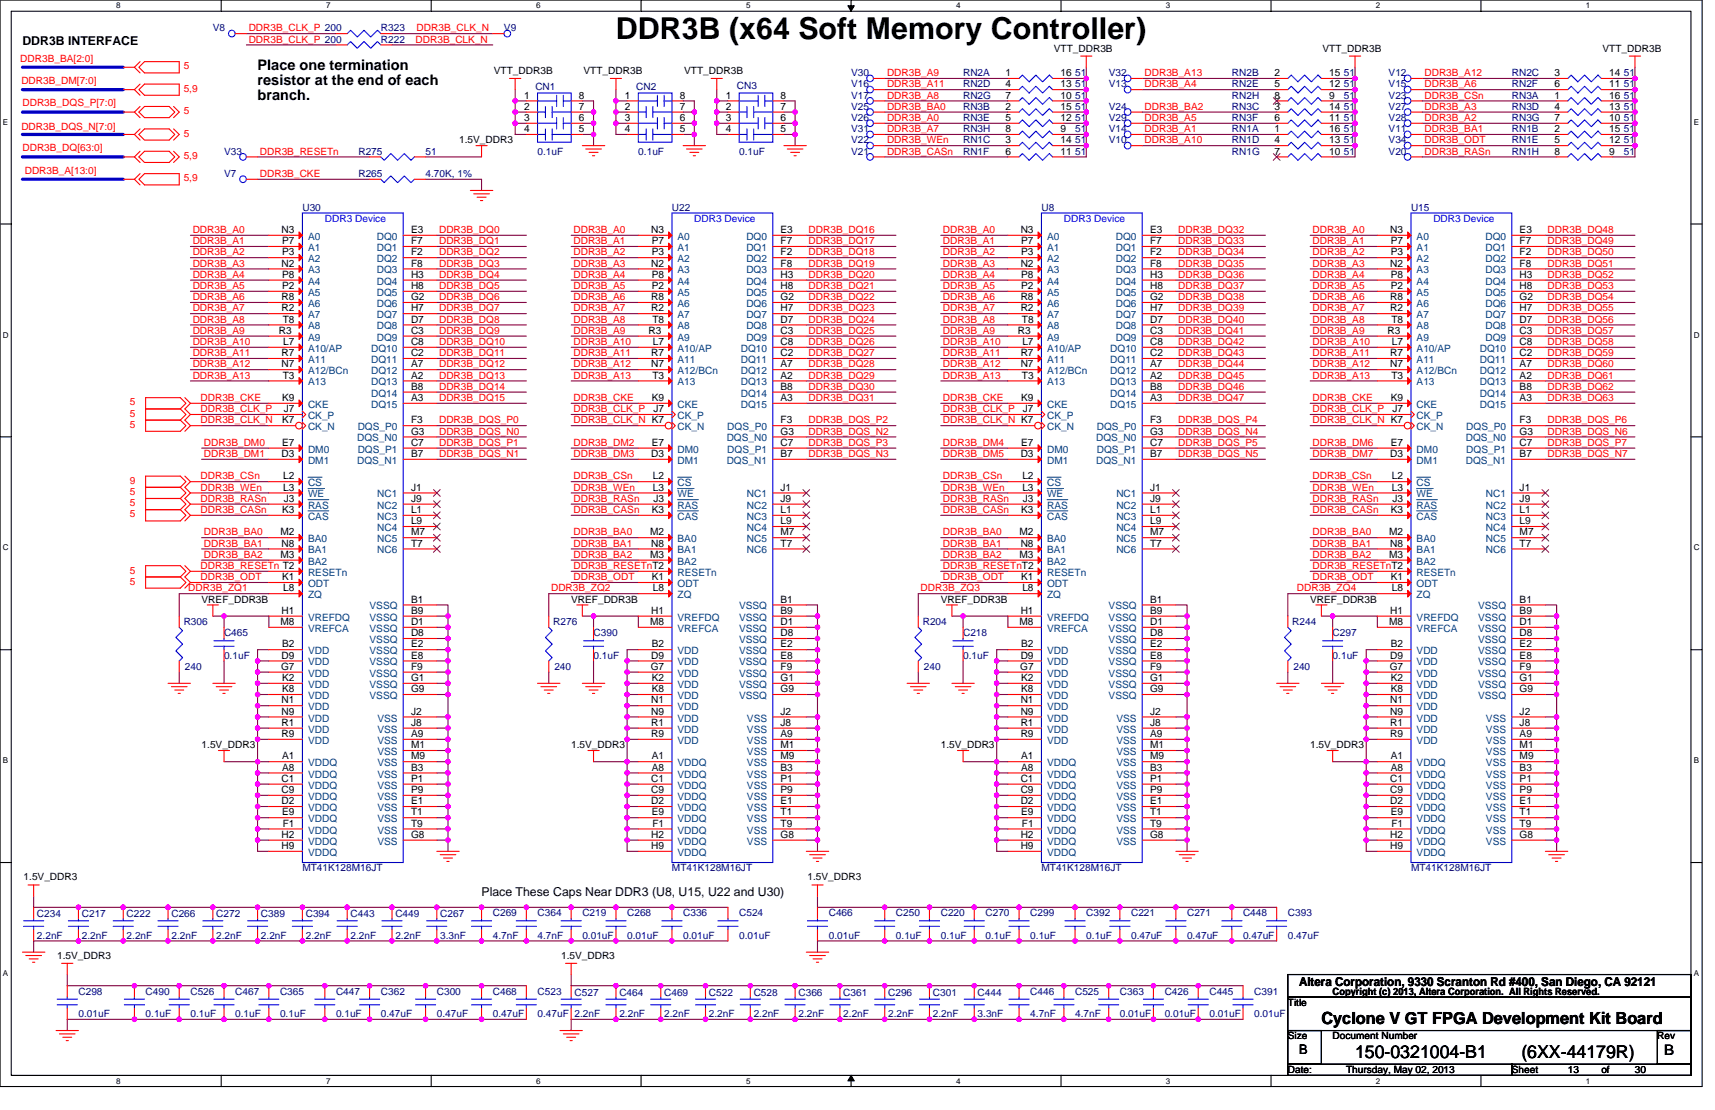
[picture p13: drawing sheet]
<svg xmlns="http://www.w3.org/2000/svg" width="432mm" height="279mm" viewBox="0 0 432 279" stroke-linecap="round" stroke-linejoin="round" font-family="sans-serif">
<defs><g id="words">
<text font-size="7.6" x="155.1" y="9.7">DDR3B (x64 Soft Memory Controller)</text>
<g font-size="4.5">
<text x="341.2" y="266.3">150-0321004-B1</text>
<text x="383.1" y="266.3">(6XX-44179R)</text>
</g>
<text font-size="4.2" x="332.7" y="257.7">Cyclone V GT FPGA Development Kit Board</text>
<g font-size="3.7">
<text x="64.9" y="17.5">Place one termination</text>
<text x="64.9" y="21.3">resistor at the end of each</text>
<text x="64.9" y="25.1">branch.</text>
<text x="419" y="265.5">B</text>
</g>
<text font-size="3.4" x="327.1" y="265.2">B</text>
<g font-size="3.1">
<text x="5.7" y="11.3">DDR3B INTERFACE</text>
<text x="121.2" y="225.5">Place These Caps Near DDR3 (U8, U15, U22 and U30)</text>
<text x="327.1" y="248.2">Altera Corporation, 9330 Scranton Rd #400, San Diego, CA 92121</text>
</g>
<g font-size="2.5" fill="#000080">
<text x="53.6" y="7.9">V8</text>
<text x="95.9" y="7.9">R323</text>
<text x="95.9" y="10.7">R222</text>
<text x="126.9" y="7.9">V9</text>
<text x="134.8" y="22.6">CN1</text>
<text x="160.2" y="22.6">CN2</text>
<text x="185.5" y="22.3">CN3</text>
<text x="214.3" y="22">V16</text>
<text x="214.3" y="19.2">V30</text>
<text x="242.5" y="19.2">RN2A</text>
<text x="242.5" y="22">RN2D</text>
<text x="270.7" y="22">51</text>
<text x="270.7" y="19.2">51</text>
<text x="279.1" y="22">V13</text>
<text x="279.1" y="19.2">V32</text>
<text x="310.2" y="22">RN2E</text>
<text x="310.2" y="19.2">RN2B</text>
<text x="338.3" y="22">51</text>
<text x="338.3" y="19.2">51</text>
<text x="349.6" y="19.2">V12</text>
<text x="349.6" y="22">V15</text>
<text x="380.6" y="19.2">RN2C</text>
<text x="380.6" y="22">RN2F</text>
<text x="408.8" y="19.2">51</text>
<text x="408.8" y="22">51</text>
<text x="214.3" y="27.6">V25</text>
<text x="214.3" y="24.8">V17</text>
<text x="242.5" y="27.6">RN3B</text>
<text x="242.5" y="24.8">RN2G</text>
<text x="270.7" y="27.6">51</text>
<text x="270.7" y="24.8">51</text>
<text x="279.1" y="27.6">V24</text>
<text x="310.2" y="27.6">RN3C</text>
<text x="310.2" y="24.8">RN2H</text>
<text x="338.3" y="27.6">51</text>
<text x="338.3" y="24.8">51</text>
<text x="349.6" y="24.8">V23</text>
<text x="349.6" y="27.6">V27</text>
<text x="380.6" y="24.8">RN3A</text>
<text x="380.6" y="27.6">RN3D</text>
<text x="408.8" y="27.6">51</text>
<text x="408.8" y="24.8">51</text>
<text x="214.3" y="30.5">V26</text>
<text x="214.3" y="33.3">V31</text>
<text x="242.5" y="30.5">RN3E</text>
<text x="242.5" y="33.3">RN3H</text>
<text x="270.7" y="33.3">51</text>
<text x="270.7" y="30.5">51</text>
<text x="279.1" y="30.5">V29</text>
<text x="279.1" y="33.3">V14</text>
<text x="310.2" y="30.5">RN3F</text>
<text x="310.2" y="33.3">RN1A</text>
<text x="338.3" y="33.3">51</text>
<text x="338.3" y="30.5">51</text>
<text x="349.6" y="33.3">V11</text>
<text x="349.6" y="30.5">V28</text>
<text x="380.6" y="30.5">RN3G</text>
<text x="380.6" y="33.3">RN1B</text>
<text x="408.8" y="33.3">51</text>
<text x="408.8" y="30.5">51</text>
<text x="56.4" y="38.9">V33</text>
<text x="90.2" y="38.9">R275</text>
<text x="107.1" y="38.9">51</text>
<text x="135.3" y="38.9">0.1uF</text>
<text x="160.7" y="38.9">0.1uF</text>
<text x="186.1" y="38.9">0.1uF</text>
<text x="214.3" y="38.9">V21</text>
<text x="214.3" y="36.1">V22</text>
<text x="242.5" y="36.1">RN1C</text>
<text x="242.5" y="38.9">RN1F</text>
<text x="270.7" y="36.1">51</text>
<text x="270.7" y="38.9">51</text>
<text x="279.1" y="36.1">V10</text>
<text x="310.2" y="36.1">RN1D</text>
<text x="310.2" y="38.9">RN1G</text>
<text x="338.3" y="36.1">51</text>
<text x="338.3" y="38.9">51</text>
<text x="349.6" y="38.9">V20</text>
<text x="349.6" y="36.1">V34</text>
<text x="380.6" y="38.9">RN1H</text>
<text x="380.6" y="36.1">RN1E</text>
<text x="408.8" y="38.9">51</text>
<text x="408.8" y="36.1">51</text>
<text x="56.4" y="44.6">V7</text>
<text x="90.2" y="44.6">R265</text>
<text x="107.1" y="44.6">4.70K, 1%</text>
<text x="76.1" y="53">U30</text>
<text x="169.2" y="53">U22</text>
<text x="262.2" y="53">U8</text>
<text x="355.3" y="53">U15</text>
<text x="46.2" y="157.3">R306</text>
<text x="56.4" y="160.1">C465</text>
<text x="139.3" y="157.3">R276</text>
<text x="149.4" y="160.1">C390</text>
<text x="232.3" y="157.3">R204</text>
<text x="242.5" y="160.1">C218</text>
<text x="325.4" y="157.3">R244</text>
<text x="335.5" y="160.1">C297</text>
<text x="56.4" y="165.8">0.1uF</text>
<text x="149.4" y="165.8">0.1uF</text>
<text x="242.5" y="165.8">0.1uF</text>
<text x="335.5" y="165.8">0.1uF</text>
<text x="46.5" y="168.6">240</text>
<text x="139.6" y="168.6">240</text>
<text x="232.6" y="168.6">240</text>
<text x="325.6" y="168.6">240</text>
<text x="76.1" y="219.4">MT41K128M16JT</text>
<text x="169.2" y="219.4">MT41K128M16JT</text>
<text x="262.2" y="219.4">MT41K128M16JT</text>
<text x="355.3" y="219.4">MT41K128M16JT</text>
<text x="9.3" y="230.9">C234</text>
<text x="20.6" y="230.9">C217</text>
<text x="31.9" y="230.9">C222</text>
<text x="43.2" y="230.9">C266</text>
<text x="54.4" y="230.9">C272</text>
<text x="65.7" y="230.9">C389</text>
<text x="77" y="230.9">C394</text>
<text x="88.3" y="230.9">C443</text>
<text x="99.5" y="230.9">C449</text>
<text x="110.8" y="230.9">C267</text>
<text x="124.1" y="230.6">C269</text>
<text x="135.3" y="230.6">C364</text>
<text x="146.6" y="230.6">C219</text>
<text x="157.9" y="230.6">C268</text>
<text x="172" y="230.6">C336</text>
<text x="186.1" y="230.6">C524</text>
<text x="208.7" y="230.6">C466</text>
<text x="225.6" y="230.6">C250</text>
<text x="236.9" y="230.6">C220</text>
<text x="248.1" y="230.6">C270</text>
<text x="259.4" y="230.6">C299</text>
<text x="273.5" y="230.6">C392</text>
<text x="284.8" y="230.6">C221</text>
<text x="298.9" y="230.6">C271</text>
<text x="313" y="230.6">C448</text>
<text x="324.3" y="230.6">C393</text>
<text x="9.3" y="236.3">2.2nF</text>
<text x="20.6" y="236.3">2.2nF</text>
<text x="31.9" y="236.3">2.2nF</text>
<text x="43.2" y="236.3">2.2nF</text>
<text x="54.4" y="236.3">2.2nF</text>
<text x="65.7" y="236.3">2.2nF</text>
<text x="77" y="236.3">2.2nF</text>
<text x="88.3" y="236.3">2.2nF</text>
<text x="99.5" y="236.3">2.2nF</text>
<text x="110.8" y="236.3">3.3nF</text>
<text x="124.1" y="236.3">4.7nF</text>
<text x="135.3" y="236.3">4.7nF</text>
<text x="146.6" y="236.3">0.01uF</text>
<text x="157.9" y="236.3">0.01uF</text>
<text x="172" y="236.3">0.01uF</text>
<text x="186.1" y="236.3">0.01uF</text>
<text x="208.7" y="236.3">0.01uF</text>
<text x="225.6" y="236.3">0.1uF</text>
<text x="236.9" y="236.3">0.1uF</text>
<text x="248.1" y="236.3">0.1uF</text>
<text x="259.4" y="236.3">0.1uF</text>
<text x="273.5" y="236.3">0.1uF</text>
<text x="284.8" y="236.3">0.47uF</text>
<text x="298.9" y="236.3">0.47uF</text>
<text x="313" y="236.3">0.47uF</text>
<text x="324.3" y="236.3">0.47uF</text>
<text x="19.7" y="250.4">C298</text>
<text x="36.7" y="250.4">C490</text>
<text x="47.9" y="250.4">C526</text>
<text x="59.2" y="250.4">C467</text>
<text x="70.5" y="250.4">C365</text>
<text x="84.6" y="250.4">C447</text>
<text x="95.9" y="250.4">C362</text>
<text x="110" y="250.4">C300</text>
<text x="124.1" y="250.4">C468</text>
<text x="135.3" y="250.4">C523</text>
<text x="144.7" y="250.7">C527</text>
<text x="155.9" y="250.7">C464</text>
<text x="167.2" y="250.7">C469</text>
<text x="178.5" y="250.7">C522</text>
<text x="189.8" y="250.7">C528</text>
<text x="201" y="250.7">C366</text>
<text x="212.3" y="250.7">C361</text>
<text x="223.6" y="250.7">C296</text>
<text x="234.9" y="250.7">C301</text>
<text x="246.1" y="250.7">C444</text>
<text x="259.4" y="250.4">C446</text>
<text x="270.7" y="250.4">C525</text>
<text x="282" y="250.4">C363</text>
<text x="293.2" y="250.4">C426</text>
<text x="304.5" y="250.4">C445</text>
<text x="315.8" y="250.4">C391</text>
<text x="19.7" y="256">0.01uF</text>
<text x="36.7" y="256">0.1uF</text>
<text x="47.9" y="256">0.1uF</text>
<text x="59.2" y="256">0.1uF</text>
<text x="70.5" y="256">0.1uF</text>
<text x="84.6" y="256">0.1uF</text>
<text x="95.9" y="256">0.47uF</text>
<text x="110" y="256">0.47uF</text>
<text x="124.1" y="256">0.47uF</text>
<text x="135.3" y="256">0.47uF</text>
<text x="144.7" y="256">2.2nF</text>
<text x="155.9" y="256">2.2nF</text>
<text x="167.2" y="256">2.2nF</text>
<text x="178.5" y="256">2.2nF</text>
<text x="189.8" y="256">2.2nF</text>
<text x="201" y="256">2.2nF</text>
<text x="212.3" y="256">2.2nF</text>
<text x="223.6" y="256">2.2nF</text>
<text x="234.9" y="256">2.2nF</text>
<text x="246.1" y="256">3.3nF</text>
<text x="259.4" y="256">4.7nF</text>
<text x="270.7" y="256">4.7nF</text>
<text x="282" y="256">0.01uF</text>
<text x="293.2" y="256">0.01uF</text>
<text x="304.5" y="256">0.01uF</text>
<text x="315.8" y="256">0.01uF</text>
</g>
<g font-size="2.5" fill="#f00">
<text x="62.6" y="10.7">DDR3B_CLK_P 200</text>
<text x="62.6" y="7.9">DDR3B_CLK_P 200</text>
<text x="104.6" y="10.7">DDR3B_CLK_N</text>
<text x="104.9" y="7.9">DDR3B_CLK_N</text>
<text x="5.1" y="15.5">DDR3B_BA[2:0]</text>
<text x="46.2" y="17.5">5</text>
<text x="5.4" y="21.1">DDR3B_DM[7:0]</text>
<text x="46.2" y="23.1">5,9</text>
<text x="223.3" y="19.2">DDR3B_A9</text>
<text x="223.3" y="22">DDR3B_A11</text>
<text x="288.2" y="22">DDR3B_A4</text>
<text x="288.2" y="19.2">DDR3B_A13</text>
<text x="358.6" y="19.2">DDR3B_A12</text>
<text x="358.6" y="22">DDR3B_A6</text>
<text x="5.7" y="26.8">DDR3B_DQS_P[7:0]</text>
<text x="46.2" y="28.8">5</text>
<text x="223.3" y="24.8">DDR3B_A8</text>
<text x="223.3" y="27.6">DDR3B_BA0</text>
<text x="288.2" y="27.6">DDR3B_BA2</text>
<text x="358.6" y="24.8">DDR3B_CSn</text>
<text x="358.6" y="27.6">DDR3B_A3</text>
<text x="5.4" y="32.7">DDR3B_DQS_N[7:0]</text>
<text x="46.2" y="34.4">5</text>
<text x="223.3" y="30.5">DDR3B_A0</text>
<text x="223.3" y="33.3">DDR3B_A7</text>
<text x="288.2" y="30.5">DDR3B_A5</text>
<text x="288.2" y="33.3">DDR3B_A1</text>
<text x="358.6" y="30.5">DDR3B_A2</text>
<text x="358.6" y="33.3">DDR3B_BA1</text>
<text x="5.7" y="38.1">DDR3B_DQ[63:0]</text>
<text x="46.2" y="40">5,9</text>
<text x="65.4" y="38.9">DDR3B_RESETn</text>
<text x="223.3" y="38.9">DDR3B_CASn</text>
<text x="223.3" y="36.1">DDR3B_WEn</text>
<text x="288.2" y="36.1">DDR3B_A10</text>
<text x="358.6" y="36.1">DDR3B_ODT</text>
<text x="358.6" y="38.9">DDR3B_RASn</text>
<text x="6.2" y="43.7">DDR3B_A[13:0]</text>
<text x="46.2" y="45.7">5,9</text>
<text x="65.4" y="44.6">DDR3B_CKE</text>
<text x="48.5" y="58.7">DDR3B_A0</text>
<text x="110.6" y="58.7">DDR3B_DQ0</text>
<text x="144.4" y="58.7">DDR3B_A0</text>
<text x="203.6" y="58.7">DDR3B_DQ16</text>
<text x="237.4" y="58.7">DDR3B_A0</text>
<text x="296.6" y="58.7">DDR3B_DQ32</text>
<text x="330.5" y="58.7">DDR3B_A0</text>
<text x="389.7" y="58.7">DDR3B_DQ48</text>
<text x="48.5" y="61.5">DDR3B_A1</text>
<text x="48.5" y="64.3">DDR3B_A2</text>
<text x="110.6" y="61.5">DDR3B_DQ1</text>
<text x="110.6" y="64.3">DDR3B_DQ2</text>
<text x="144.4" y="61.5">DDR3B_A1</text>
<text x="144.4" y="64.3">DDR3B_A2</text>
<text x="203.6" y="61.5">DDR3B_DQ17</text>
<text x="203.6" y="64.3">DDR3B_DQ18</text>
<text x="237.4" y="61.5">DDR3B_A1</text>
<text x="237.4" y="64.3">DDR3B_A2</text>
<text x="296.6" y="61.5">DDR3B_DQ33</text>
<text x="296.6" y="64.3">DDR3B_DQ34</text>
<text x="330.5" y="61.5">DDR3B_A1</text>
<text x="330.5" y="64.3">DDR3B_A2</text>
<text x="389.7" y="61.5">DDR3B_DQ49</text>
<text x="389.7" y="64.3">DDR3B_DQ50</text>
<text x="48.5" y="67.1">DDR3B_A3</text>
<text x="48.5" y="69.9">DDR3B_A4</text>
<text x="110.6" y="67.1">DDR3B_DQ3</text>
<text x="110.6" y="69.9">DDR3B_DQ4</text>
<text x="144.4" y="67.1">DDR3B_A3</text>
<text x="144.4" y="69.9">DDR3B_A4</text>
<text x="203.6" y="69.9">DDR3B_DQ20</text>
<text x="203.6" y="67.1">DDR3B_DQ19</text>
<text x="237.4" y="67.1">DDR3B_A3</text>
<text x="237.4" y="69.9">DDR3B_A4</text>
<text x="296.6" y="69.9">DDR3B_DQ36</text>
<text x="296.6" y="67.1">DDR3B_DQ35</text>
<text x="330.5" y="67.1">DDR3B_A3</text>
<text x="330.5" y="69.9">DDR3B_A4</text>
<text x="389.7" y="69.9">DDR3B_DQ52</text>
<text x="389.7" y="67.1">DDR3B_DQ51</text>
<text x="48.5" y="72.7">DDR3B_A5</text>
<text x="48.5" y="75.6">DDR3B_A6</text>
<text x="110.6" y="72.7">DDR3B_DQ5</text>
<text x="110.6" y="75.6">DDR3B_DQ6</text>
<text x="144.4" y="72.7">DDR3B_A5</text>
<text x="144.4" y="75.6">DDR3B_A6</text>
<text x="203.6" y="72.7">DDR3B_DQ21</text>
<text x="203.6" y="75.6">DDR3B_DQ22</text>
<text x="237.4" y="72.7">DDR3B_A5</text>
<text x="237.4" y="75.6">DDR3B_A6</text>
<text x="296.6" y="72.7">DDR3B_DQ37</text>
<text x="296.6" y="75.6">DDR3B_DQ38</text>
<text x="330.5" y="72.7">DDR3B_A5</text>
<text x="330.5" y="75.6">DDR3B_A6</text>
<text x="389.7" y="72.7">DDR3B_DQ53</text>
<text x="389.7" y="75.6">DDR3B_DQ54</text>
<text x="48.5" y="78.4">DDR3B_A7</text>
<text x="48.5" y="81.2">DDR3B_A8</text>
<text x="110.6" y="78.4">DDR3B_DQ7</text>
<text x="110.6" y="81.2">DDR3B_DQ8</text>
<text x="144.4" y="78.4">DDR3B_A7</text>
<text x="144.4" y="81.2">DDR3B_A8</text>
<text x="203.6" y="78.4">DDR3B_DQ23</text>
<text x="203.6" y="81.2">DDR3B_DQ24</text>
<text x="237.4" y="78.4">DDR3B_A7</text>
<text x="237.4" y="81.2">DDR3B_A8</text>
<text x="296.6" y="78.4">DDR3B_DQ39</text>
<text x="296.6" y="81.2">DDR3B_DQ40</text>
<text x="330.5" y="78.4">DDR3B_A7</text>
<text x="330.5" y="81.2">DDR3B_A8</text>
<text x="389.7" y="78.4">DDR3B_DQ55</text>
<text x="389.7" y="81.2">DDR3B_DQ56</text>
<text x="48.5" y="89.7">DDR3B_A11</text>
<text x="48.5" y="84">DDR3B_A9</text>
<text x="48.5" y="86.8">DDR3B_A10</text>
<text x="110.6" y="89.7">DDR3B_DQ11</text>
<text x="110.6" y="84">DDR3B_DQ9</text>
<text x="110.6" y="86.8">DDR3B_DQ10</text>
<text x="144.4" y="89.7">DDR3B_A11</text>
<text x="144.4" y="84">DDR3B_A9</text>
<text x="144.4" y="86.8">DDR3B_A10</text>
<text x="203.6" y="86.8">DDR3B_DQ26</text>
<text x="203.6" y="89.7">DDR3B_DQ27</text>
<text x="203.6" y="84">DDR3B_DQ25</text>
<text x="237.4" y="89.7">DDR3B_A11</text>
<text x="237.4" y="84">DDR3B_A9</text>
<text x="237.4" y="86.8">DDR3B_A10</text>
<text x="296.6" y="86.8">DDR3B_DQ42</text>
<text x="296.6" y="89.7">DDR3B_DQ43</text>
<text x="296.6" y="84">DDR3B_DQ41</text>
<text x="330.5" y="89.7">DDR3B_A11</text>
<text x="330.5" y="84">DDR3B_A9</text>
<text x="330.5" y="86.8">DDR3B_A10</text>
<text x="389.7" y="86.8">DDR3B_DQ58</text>
<text x="389.7" y="89.7">DDR3B_DQ59</text>
<text x="389.7" y="84">DDR3B_DQ57</text>
<text x="48.5" y="92.5">DDR3B_A12</text>
<text x="48.5" y="95.3">DDR3B_A13</text>
<text x="110.6" y="92.5">DDR3B_DQ12</text>
<text x="110.6" y="95.3">DDR3B_DQ13</text>
<text x="144.4" y="92.5">DDR3B_A12</text>
<text x="144.4" y="95.3">DDR3B_A13</text>
<text x="203.6" y="92.5">DDR3B_DQ28</text>
<text x="203.6" y="95.3">DDR3B_DQ29</text>
<text x="237.4" y="92.5">DDR3B_A12</text>
<text x="237.4" y="95.3">DDR3B_A13</text>
<text x="296.6" y="92.5">DDR3B_DQ44</text>
<text x="296.6" y="95.3">DDR3B_DQ45</text>
<text x="330.5" y="92.5">DDR3B_A12</text>
<text x="330.5" y="95.3">DDR3B_A13</text>
<text x="389.7" y="92.5">DDR3B_DQ60</text>
<text x="389.7" y="95.3">DDR3B_DQ61</text>
<text x="50.5" y="100.9">DDR3B_CKE</text>
<text x="110.6" y="98.1">DDR3B_DQ14</text>
<text x="110.6" y="100.9">DDR3B_DQ15</text>
<text x="144.4" y="100.9">DDR3B_CKE</text>
<text x="203.6" y="98.1">DDR3B_DQ30</text>
<text x="203.6" y="100.9">DDR3B_DQ31</text>
<text x="237.4" y="100.9">DDR3B_CKE</text>
<text x="296.6" y="98.1">DDR3B_DQ46</text>
<text x="296.6" y="100.9">DDR3B_DQ47</text>
<text x="330.5" y="100.9">DDR3B_CKE</text>
<text x="389.7" y="98.1">DDR3B_DQ62</text>
<text x="389.7" y="100.9">DDR3B_DQ63</text>
<text x="32.7" y="104.9">5</text>
<text x="32.7" y="102.1">5</text>
<text x="32.7" y="107.7">5</text>
<text x="50.5" y="103.8">DDR3B_CLK_P</text>
<text x="50.5" y="106.6">DDR3B_CLK_N</text>
<text x="110.6" y="106.6">DDR3B_DQS_P0</text>
<text x="144.4" y="103.8">DDR3B_CLK_P</text>
<text x="144.4" y="106.6">DDR3B_CLK_N K7</text>
<text x="203.6" y="106.6">DDR3B_DQS_P2</text>
<text x="237.4" y="103.8">DDR3B_CLK_P</text>
<text x="237.4" y="106.6">DDR3B_CLK_N K7</text>
<text x="296.6" y="106.6">DDR3B_DQS_P4</text>
<text x="330.5" y="103.8">DDR3B_CLK_P</text>
<text x="330.5" y="106.6">DDR3B_CLK_N K7</text>
<text x="389.7" y="106.6">DDR3B_DQS_P6</text>
<text x="51.3" y="112.2">DDR3B_DM0</text>
<text x="110.6" y="109.4">DDR3B_DQS_N0</text>
<text x="110.6" y="112.2">DDR3B_DQS_P1</text>
<text x="144.4" y="112.2">DDR3B_DM2</text>
<text x="203.6" y="109.4">DDR3B_DQS_N2</text>
<text x="203.6" y="112.2">DDR3B_DQS_P3</text>
<text x="237.4" y="112.2">DDR3B_DM4</text>
<text x="296.6" y="109.4">DDR3B_DQS_N4</text>
<text x="296.6" y="112.2">DDR3B_DQS_P5</text>
<text x="330.5" y="112.2">DDR3B_DM6</text>
<text x="389.7" y="109.4">DDR3B_DQS_N6</text>
<text x="389.7" y="112.2">DDR3B_DQS_P7</text>
<text x="51.3" y="115">DDR3B_DM1</text>
<text x="110.6" y="115">DDR3B_DQS_N1</text>
<text x="144.4" y="115">DDR3B_DM3</text>
<text x="203.6" y="115">DDR3B_DQS_N3</text>
<text x="237.4" y="115">DDR3B_DM5</text>
<text x="296.6" y="115">DDR3B_DQS_N5</text>
<text x="330.5" y="115">DDR3B_DM7</text>
<text x="389.7" y="115">DDR3B_DQS_N7</text>
<text x="32.7" y="121.8">9</text>
<text x="32.7" y="124.6">5</text>
<text x="50.5" y="120.7">DDR3B_CSn</text>
<text x="50.5" y="123.5">DDR3B_WEn</text>
<text x="144.4" y="120.7">DDR3B_CSn</text>
<text x="144.4" y="123.5">DDR3B_WEn</text>
<text x="237.4" y="120.7">DDR3B_CSn</text>
<text x="237.4" y="123.5">DDR3B_WEn</text>
<text x="330.5" y="120.7">DDR3B_CSn</text>
<text x="330.5" y="123.5">DDR3B_WEn</text>
<text x="32.7" y="127.4">5</text>
<text x="32.7" y="130.3">5</text>
<text x="50.5" y="126.3">DDR3B_RASn</text>
<text x="50.5" y="129.1">DDR3B_CASn</text>
<text x="144.4" y="126.3">DDR3B_RASn</text>
<text x="144.4" y="129.1">DDR3B_CASn</text>
<text x="237.4" y="126.3">DDR3B_RASn</text>
<text x="237.4" y="129.1">DDR3B_CASn</text>
<text x="330.5" y="126.3">DDR3B_RASn</text>
<text x="330.5" y="129.1">DDR3B_CASn</text>
<text x="51.3" y="137.6">DDR3B_BA1</text>
<text x="51.3" y="134.8">DDR3B_BA0</text>
<text x="144.4" y="137.6">DDR3B_BA1</text>
<text x="144.4" y="134.8">DDR3B_BA0</text>
<text x="237.4" y="137.6">DDR3B_BA1</text>
<text x="237.4" y="134.8">DDR3B_BA0</text>
<text x="330.5" y="137.6">DDR3B_BA1</text>
<text x="330.5" y="134.8">DDR3B_BA0</text>
<text x="50.5" y="143.2">DDR3B_RESETn T2</text>
<text x="51.3" y="140.4">DDR3B_BA2</text>
<text x="144.4" y="143.2">DDR3B_RESETnT2</text>
<text x="144.4" y="140.4">DDR3B_BA2</text>
<text x="237.4" y="143.2">DDR3B_RESETnT2</text>
<text x="237.4" y="140.4">DDR3B_BA2</text>
<text x="330.5" y="143.2">DDR3B_RESETnT2</text>
<text x="330.5" y="140.4">DDR3B_BA2</text>
<text x="32.7" y="144.4">5</text>
<text x="32.7" y="147.2">5</text>
<text x="47.4" y="148.9">DDR3B_ZQ1</text>
<text x="50.5" y="146">DDR3B_ODT</text>
<text x="138.7" y="148.9">DDR3B_ZQ2</text>
<text x="144.4" y="146">DDR3B_ODT</text>
<text x="231.8" y="148.9">DDR3B_ZQ3</text>
<text x="237.4" y="146">DDR3B_ODT</text>
<text x="326.5" y="148.9">DDR3B_ZQ4</text>
<text x="330.5" y="146">DDR3B_ODT</text>
</g>
<g font-size="2.5">
<text x="265.3" y="13">VTT_DDR3B</text>
<text x="333" y="13">VTT_DDR3B</text>
<text x="403.5" y="13">VTT_DDR3B</text>
<text x="124.4" y="18.6">VTT_DDR3B</text>
<text x="146.9" y="18.6">VTT_DDR3B</text>
<text x="172.3" y="18.6">VTT_DDR3B</text>
<text x="253.2" y="19.2">1</text>
<text x="253.2" y="22">4</text>
<text x="267" y="19.2">16</text>
<text x="267" y="22">13</text>
<text x="320.9" y="22">5</text>
<text x="320.9" y="19.2">2</text>
<text x="334.7" y="22">12</text>
<text x="334.7" y="19.2">15</text>
<text x="391.4" y="19.2">3</text>
<text x="391.4" y="22">6</text>
<text x="405.2" y="19.2">14</text>
<text x="405.2" y="22">11</text>
<text x="132" y="24.8">1</text>
<text x="132" y="27.6">2</text>
<text x="145.8" y="27.6">7</text>
<text x="145.8" y="24.8">8</text>
<text x="157.3" y="24.8">1</text>
<text x="157.3" y="27.6">2</text>
<text x="171.2" y="27.6">7</text>
<text x="171.2" y="24.8">8</text>
<text x="182.7" y="24.8">1</text>
<text x="182.7" y="27.6">2</text>
<text x="196.5" y="27.6">7</text>
<text x="196.5" y="24.8">8</text>
<text x="253.2" y="27.6">2</text>
<text x="253.2" y="24.8">7</text>
<text x="267" y="27.6">15</text>
<text x="267" y="24.8">10</text>
<text x="320.9" y="27.6">3</text>
<text x="320.9" y="24.8">8</text>
<text x="334.7" y="27.6">14</text>
<text x="334.7" y="24.8">9</text>
<text x="391.4" y="24.8">1</text>
<text x="391.4" y="27.6">4</text>
<text x="405.2" y="24.8">16</text>
<text x="405.2" y="27.6">13</text>
<text x="132" y="30.4">3</text>
<text x="132" y="33.3">4</text>
<text x="145.8" y="33.3">5</text>
<text x="145.8" y="30.4">6</text>
<text x="157.3" y="30.4">3</text>
<text x="157.3" y="33.3">4</text>
<text x="171.2" y="33.3">5</text>
<text x="171.2" y="30.4">6</text>
<text x="182.7" y="30.4">3</text>
<text x="182.7" y="33.3">4</text>
<text x="196.5" y="33.3">5</text>
<text x="196.5" y="30.4">6</text>
<text x="253.2" y="30.4">5</text>
<text x="253.2" y="33.3">8</text>
<text x="267" y="30.4">12</text>
<text x="267" y="33.3">9</text>
<text x="320.9" y="30.4">6</text>
<text x="320.9" y="33.3">1</text>
<text x="334.7" y="30.4">11</text>
<text x="334.7" y="33.3">16</text>
<text x="391.4" y="30.4">7</text>
<text x="391.4" y="33.3">2</text>
<text x="405.2" y="30.4">10</text>
<text x="405.2" y="33.3">15</text>
<text x="115.6" y="36.1">1.5V_DDR3</text>
<text x="253.2" y="36.1">3</text>
<text x="253.2" y="38.9">6</text>
<text x="267" y="36.1">14</text>
<text x="267" y="38.9">11</text>
<text x="320.9" y="36.1">4</text>
<text x="320.9" y="38.9">7</text>
<text x="334.7" y="36.1">13</text>
<text x="334.7" y="38.9">10</text>
<text x="391.4" y="38.9">8</text>
<text x="391.4" y="36.1">5</text>
<text x="405.2" y="38.9">9</text>
<text x="405.2" y="36.1">12</text>
<text x="70.9" y="58.6">N3</text>
<text x="103.5" y="58.6">E3</text>
<text x="164" y="58.6">N3</text>
<text x="196.5" y="58.6">E3</text>
<text x="257" y="58.6">N3</text>
<text x="289.6" y="58.6">E3</text>
<text x="350" y="58.6">N3</text>
<text x="382.6" y="58.6">E3</text>
<text x="71.1" y="64.3">P3</text>
<text x="71.1" y="61.4">P7</text>
<text x="103.5" y="61.4">F7</text>
<text x="103.5" y="64.3">F2</text>
<text x="164.1" y="64.3">P3</text>
<text x="164.1" y="61.4">P7</text>
<text x="196.5" y="61.4">F7</text>
<text x="196.5" y="64.3">F2</text>
<text x="257.1" y="64.3">P3</text>
<text x="257.1" y="61.4">P7</text>
<text x="289.6" y="61.4">F7</text>
<text x="289.6" y="64.3">F2</text>
<text x="350.2" y="64.3">P3</text>
<text x="350.2" y="61.4">P7</text>
<text x="382.6" y="61.4">F7</text>
<text x="382.6" y="64.3">F2</text>
<text x="70.9" y="67.1">N2</text>
<text x="71.1" y="69.9">P8</text>
<text x="103.5" y="67.1">F8</text>
<text x="103.5" y="69.9">H3</text>
<text x="164" y="67.1">N2</text>
<text x="164.1" y="69.9">P8</text>
<text x="196.5" y="67.1">F8</text>
<text x="196.5" y="69.9">H3</text>
<text x="257" y="67.1">N2</text>
<text x="257.1" y="69.9">P8</text>
<text x="289.6" y="67.1">F8</text>
<text x="289.6" y="69.9">H3</text>
<text x="350" y="67.1">N2</text>
<text x="350.2" y="69.9">P8</text>
<text x="382.6" y="67.1">F8</text>
<text x="382.6" y="69.9">H3</text>
<text x="70.9" y="75.5">R8</text>
<text x="71.1" y="72.7">P2</text>
<text x="103.5" y="72.7">H8</text>
<text x="103.5" y="75.5">G2</text>
<text x="164" y="75.5">R8</text>
<text x="164.1" y="72.7">P2</text>
<text x="196.5" y="72.7">H8</text>
<text x="196.5" y="75.5">G2</text>
<text x="257" y="75.5">R8</text>
<text x="257.1" y="72.7">P2</text>
<text x="289.6" y="72.7">H8</text>
<text x="289.6" y="75.5">G2</text>
<text x="350" y="75.5">R8</text>
<text x="350.2" y="72.7">P2</text>
<text x="382.6" y="72.7">H8</text>
<text x="382.6" y="75.5">G2</text>
<text x="70.9" y="78.4">R2</text>
<text x="71.2" y="81.2">T8</text>
<text x="103.5" y="78.4">H7</text>
<text x="103.5" y="81.2">D7</text>
<text x="164" y="78.4">R2</text>
<text x="164.3" y="81.2">T8</text>
<text x="196.5" y="78.4">H7</text>
<text x="196.5" y="81.2">D7</text>
<text x="257" y="78.4">R2</text>
<text x="257.3" y="81.2">T8</text>
<text x="289.6" y="78.4">H7</text>
<text x="289.6" y="81.2">D7</text>
<text x="350" y="78.4">R2</text>
<text x="350.3" y="81.2">T8</text>
<text x="382.6" y="78.4">H7</text>
<text x="382.6" y="81.2">D7</text>
<text x="70.2" y="84">R3</text>
<text x="70.9" y="89.6">R7</text>
<text x="71.3" y="86.8">L7</text>
<text x="103.5" y="86.8">C8</text>
<text x="103.5" y="89.6">C2</text>
<text x="103.5" y="84">C3</text>
<text x="163.3" y="84">R3</text>
<text x="164" y="89.6">R7</text>
<text x="164.4" y="86.8">L7</text>
<text x="196.5" y="86.8">C8</text>
<text x="196.5" y="89.6">C2</text>
<text x="196.5" y="84">C3</text>
<text x="256.3" y="84">R3</text>
<text x="257" y="89.6">R7</text>
<text x="257.4" y="86.8">L7</text>
<text x="289.6" y="86.8">C8</text>
<text x="289.6" y="89.6">C2</text>
<text x="289.6" y="84">C3</text>
<text x="349.3" y="84">R3</text>
<text x="350" y="89.6">R7</text>
<text x="350.5" y="86.8">L7</text>
<text x="382.6" y="84">C3</text>
<text x="382.6" y="86.8">C8</text>
<text x="382.6" y="89.6">C2</text>
<text x="70.9" y="92.5">N7</text>
<text x="71.2" y="95.3">T3</text>
<text x="103.5" y="92.5">A7</text>
<text x="103.5" y="95.3">A2</text>
<text x="164" y="92.5">N7</text>
<text x="164.3" y="95.3">T3</text>
<text x="196.5" y="92.5">A7</text>
<text x="196.5" y="95.3">A2</text>
<text x="257" y="92.5">N7</text>
<text x="257.3" y="95.3">T3</text>
<text x="289.6" y="92.5">A7</text>
<text x="289.6" y="95.3">A2</text>
<text x="350" y="92.5">N7</text>
<text x="350.3" y="95.3">T3</text>
<text x="382.6" y="92.5">A7</text>
<text x="382.6" y="95.3">A2</text>
<text x="71.1" y="100.9">K9</text>
<text x="103.5" y="98.1">B8</text>
<text x="103.5" y="100.9">A3</text>
<text x="164.1" y="100.9">K9</text>
<text x="196.5" y="98.1">B8</text>
<text x="196.5" y="100.9">A3</text>
<text x="257.1" y="100.9">K9</text>
<text x="289.6" y="98.1">B8</text>
<text x="289.6" y="100.9">A3</text>
<text x="350.2" y="100.9">K9</text>
<text x="382.6" y="98.1">B8</text>
<text x="382.6" y="100.9">A3</text>
<text x="71.1" y="106.6">K7</text>
<text x="71.5" y="103.7">J7</text>
<text x="103.5" y="106.6">F3</text>
<text x="164.5" y="103.7">J7</text>
<text x="196.5" y="106.6">F3</text>
<text x="257.6" y="103.7">J7</text>
<text x="289.6" y="106.6">F3</text>
<text x="350.6" y="103.7">J7</text>
<text x="382.6" y="106.6">F3</text>
<text x="71.1" y="112.2">E7</text>
<text x="103.5" y="112.2">C7</text>
<text x="103.5" y="109.4">G3</text>
<text x="164.1" y="112.2">E7</text>
<text x="196.5" y="112.2">C7</text>
<text x="196.5" y="109.4">G3</text>
<text x="257.1" y="112.2">E7</text>
<text x="289.6" y="112.2">C7</text>
<text x="289.6" y="109.4">G3</text>
<text x="350.2" y="112.2">E7</text>
<text x="382.6" y="112.2">C7</text>
<text x="382.6" y="109.4">G3</text>
<text x="70.9" y="115">D3</text>
<text x="103.5" y="115">B7</text>
<text x="164" y="115">D3</text>
<text x="196.5" y="115">B7</text>
<text x="257" y="115">D3</text>
<text x="289.6" y="115">B7</text>
<text x="350" y="115">D3</text>
<text x="382.6" y="115">B7</text>
<text x="71.3" y="123.5">L3</text>
<text x="71.3" y="120.6">L2</text>
<text x="103.5" y="123.5">J1</text>
<text x="164.4" y="123.5">L3</text>
<text x="164.4" y="120.6">L2</text>
<text x="196.5" y="123.5">J1</text>
<text x="257.4" y="123.5">L3</text>
<text x="257.4" y="120.6">L2</text>
<text x="289.6" y="123.5">J1</text>
<text x="350.5" y="123.5">L3</text>
<text x="350.5" y="120.6">L2</text>
<text x="382.6" y="123.5">J1</text>
<text x="71.1" y="129.1">K3</text>
<text x="71.5" y="126.3">J3</text>
<text x="103.5" y="131.9">L9</text>
<text x="103.5" y="129.1">L1</text>
<text x="103.5" y="126.3">J9</text>
<text x="164.1" y="129.1">K3</text>
<text x="164.5" y="126.3">J3</text>
<text x="196.5" y="131.9">L9</text>
<text x="196.5" y="129.1">L1</text>
<text x="196.5" y="126.3">J9</text>
<text x="257.1" y="129.1">K3</text>
<text x="257.6" y="126.3">J3</text>
<text x="289.6" y="131.9">L9</text>
<text x="289.6" y="129.1">L1</text>
<text x="289.6" y="126.3">J9</text>
<text x="350.2" y="129.1">K3</text>
<text x="350.6" y="126.3">J3</text>
<text x="382.6" y="131.9">L9</text>
<text x="382.6" y="129.1">L1</text>
<text x="382.6" y="126.3">J9</text>
<text x="70.6" y="134.7">M2</text>
<text x="70.9" y="137.6">N8</text>
<text x="103.5" y="134.7">M7</text>
<text x="103.5" y="137.6">T7</text>
<text x="163.7" y="134.7">M2</text>
<text x="164" y="137.6">N8</text>
<text x="196.5" y="134.7">M7</text>
<text x="196.5" y="137.6">T7</text>
<text x="256.7" y="134.7">M2</text>
<text x="257" y="137.6">N8</text>
<text x="289.6" y="134.7">M7</text>
<text x="289.6" y="137.6">T7</text>
<text x="349.8" y="134.7">M2</text>
<text x="350" y="137.6">N8</text>
<text x="382.6" y="134.7">M7</text>
<text x="382.6" y="137.6">T7</text>
<text x="70.6" y="140.4">M3</text>
<text x="163.7" y="140.4">M3</text>
<text x="256.7" y="140.4">M3</text>
<text x="349.8" y="140.4">M3</text>
<text x="71.1" y="146">K1</text>
<text x="71.3" y="148.8">L8</text>
<text x="164.1" y="146">K1</text>
<text x="164.4" y="148.8">L8</text>
<text x="257.1" y="146">K1</text>
<text x="257.4" y="148.8">L8</text>
<text x="350.2" y="146">K1</text>
<text x="350.5" y="148.8">L8</text>
<text x="50.8" y="151.7">VREF_DDR3B</text>
<text x="70.9" y="154.5">H1</text>
<text x="103.5" y="151.7">B1</text>
<text x="103.5" y="154.5">B9</text>
<text x="143.8" y="151.7">VREF_DDR3B</text>
<text x="164" y="154.5">H1</text>
<text x="196.5" y="151.7">B1</text>
<text x="196.5" y="154.5">B9</text>
<text x="236.9" y="151.7">VREF_DDR3B</text>
<text x="257" y="154.5">H1</text>
<text x="289.6" y="151.7">B1</text>
<text x="289.6" y="154.5">B9</text>
<text x="329.9" y="151.7">VREF_DDR3B</text>
<text x="350" y="154.5">H1</text>
<text x="382.6" y="151.7">B1</text>
<text x="382.6" y="154.5">B9</text>
<text x="70.6" y="157.3">M8</text>
<text x="103.5" y="157.3">D1</text>
<text x="103.5" y="160.1">D8</text>
<text x="163.7" y="157.3">M8</text>
<text x="196.5" y="157.3">D1</text>
<text x="196.5" y="160.1">D8</text>
<text x="256.7" y="157.3">M8</text>
<text x="289.6" y="157.3">D1</text>
<text x="289.6" y="160.1">D8</text>
<text x="349.8" y="157.3">M8</text>
<text x="382.6" y="157.3">D1</text>
<text x="382.6" y="160.1">D8</text>
<text x="70.9" y="165.8">D9</text>
<text x="71.1" y="162.9">B2</text>
<text x="103.5" y="162.9">E2</text>
<text x="103.5" y="165.8">E8</text>
<text x="164" y="165.8">D9</text>
<text x="164.1" y="162.9">B2</text>
<text x="196.5" y="162.9">E2</text>
<text x="196.5" y="165.8">E8</text>
<text x="257" y="165.8">D9</text>
<text x="257.1" y="162.9">B2</text>
<text x="289.6" y="162.9">E2</text>
<text x="289.6" y="165.8">E8</text>
<text x="350" y="165.8">D9</text>
<text x="350.2" y="162.9">B2</text>
<text x="382.6" y="162.9">E2</text>
<text x="382.6" y="165.8">E8</text>
<text x="70.8" y="168.6">G7</text>
<text x="71.1" y="171.4">K2</text>
<text x="103.5" y="168.6">F9</text>
<text x="103.5" y="171.4">G1</text>
<text x="163.8" y="168.6">G7</text>
<text x="164.1" y="171.4">K2</text>
<text x="196.5" y="168.6">F9</text>
<text x="196.5" y="171.4">G1</text>
<text x="256.9" y="168.6">G7</text>
<text x="257.1" y="171.4">K2</text>
<text x="289.6" y="168.6">F9</text>
<text x="289.6" y="171.4">G1</text>
<text x="349.9" y="168.6">G7</text>
<text x="350.2" y="171.4">K2</text>
<text x="382.6" y="168.6">F9</text>
<text x="382.6" y="171.4">G1</text>
<text x="70.9" y="177">N1</text>
<text x="70.9" y="179.9">N9</text>
<text x="71.1" y="174.2">K8</text>
<text x="103.5" y="174.2">G9</text>
<text x="103.5" y="179.9">J2</text>
<text x="164" y="177">N1</text>
<text x="164" y="179.9">N9</text>
<text x="164.1" y="174.2">K8</text>
<text x="196.5" y="174.2">G9</text>
<text x="196.5" y="179.9">J2</text>
<text x="257" y="177">N1</text>
<text x="257" y="179.9">N9</text>
<text x="257.1" y="174.2">K8</text>
<text x="289.6" y="174.2">G9</text>
<text x="289.6" y="179.9">J2</text>
<text x="350" y="177">N1</text>
<text x="350" y="179.9">N9</text>
<text x="350.2" y="174.2">K8</text>
<text x="382.6" y="174.2">G9</text>
<text x="382.6" y="179.9">J2</text>
<text x="70.9" y="182.7">R1</text>
<text x="70.9" y="185.5">R9</text>
<text x="103.5" y="185.5">A9</text>
<text x="103.5" y="182.7">J8</text>
<text x="164" y="182.7">R1</text>
<text x="164" y="185.5">R9</text>
<text x="196.5" y="185.5">A9</text>
<text x="196.5" y="182.7">J8</text>
<text x="257" y="182.7">R1</text>
<text x="257" y="185.5">R9</text>
<text x="289.6" y="185.5">A9</text>
<text x="289.6" y="182.7">J8</text>
<text x="350" y="182.7">R1</text>
<text x="350" y="185.5">R9</text>
<text x="382.6" y="185.5">A9</text>
<text x="382.6" y="182.7">J8</text>
<text x="50.8" y="188.3">1.5V_DDR3</text>
<text x="71.1" y="191.1">A1</text>
<text x="103.5" y="188.3">M1</text>
<text x="103.5" y="191.1">M9</text>
<text x="143.8" y="188.3">1.5V_DDR3</text>
<text x="164.1" y="191.1">A1</text>
<text x="196.5" y="188.3">M1</text>
<text x="196.5" y="191.1">M9</text>
<text x="236.9" y="188.3">1.5V_DDR3</text>
<text x="257.1" y="191.1">A1</text>
<text x="289.6" y="188.3">M1</text>
<text x="289.6" y="191.1">M9</text>
<text x="329.9" y="188.3">1.5V_DDR3</text>
<text x="350.2" y="191.1">A1</text>
<text x="382.6" y="188.3">M1</text>
<text x="382.6" y="191.1">M9</text>
<text x="70.9" y="196.8">C1</text>
<text x="71.1" y="194">A8</text>
<text x="103.5" y="194">B3</text>
<text x="103.5" y="196.8">P1</text>
<text x="164" y="196.8">C1</text>
<text x="164.1" y="194">A8</text>
<text x="196.5" y="194">B3</text>
<text x="196.5" y="196.8">P1</text>
<text x="257" y="196.8">C1</text>
<text x="257.1" y="194">A8</text>
<text x="289.6" y="194">B3</text>
<text x="289.6" y="196.8">P1</text>
<text x="350" y="196.8">C1</text>
<text x="350.2" y="194">A8</text>
<text x="382.6" y="194">B3</text>
<text x="382.6" y="196.8">P1</text>
<text x="70.9" y="199.6">C9</text>
<text x="70.9" y="202.4">D2</text>
<text x="103.5" y="202.4">E1</text>
<text x="103.5" y="199.6">P9</text>
<text x="164" y="199.6">C9</text>
<text x="164" y="202.4">D2</text>
<text x="196.5" y="202.4">E1</text>
<text x="196.5" y="199.6">P9</text>
<text x="257" y="199.6">C9</text>
<text x="257" y="202.4">D2</text>
<text x="289.6" y="202.4">E1</text>
<text x="289.6" y="199.6">P9</text>
<text x="350" y="199.6">C9</text>
<text x="350" y="202.4">D2</text>
<text x="382.6" y="202.4">E1</text>
<text x="382.6" y="199.6">P9</text>
<text x="71.1" y="205.2">E9</text>
<text x="71.2" y="208.1">F1</text>
<text x="103.5" y="205.2">T1</text>
<text x="103.5" y="208.1">T9</text>
<text x="164.1" y="205.2">E9</text>
<text x="164.3" y="208.1">F1</text>
<text x="196.5" y="205.2">T1</text>
<text x="196.5" y="208.1">T9</text>
<text x="257.1" y="205.2">E9</text>
<text x="257.3" y="208.1">F1</text>
<text x="289.6" y="205.2">T1</text>
<text x="289.6" y="208.1">T9</text>
<text x="350.2" y="205.2">E9</text>
<text x="350.3" y="208.1">F1</text>
<text x="382.6" y="205.2">T1</text>
<text x="382.6" y="208.1">T9</text>
<text x="70.9" y="213.7">H9</text>
<text x="70.9" y="210.9">H2</text>
<text x="103.5" y="210.9">G8</text>
<text x="164" y="213.7">H9</text>
<text x="164" y="210.9">H2</text>
<text x="196.5" y="210.9">G8</text>
<text x="257" y="213.7">H9</text>
<text x="257" y="210.9">H2</text>
<text x="289.6" y="210.9">G8</text>
<text x="350" y="213.7">H9</text>
<text x="350" y="210.9">H2</text>
<text x="382.6" y="210.9">G8</text>
<text x="5.9" y="221.6">1.5V_DDR3</text>
<text x="203.3" y="221.6">1.5V_DDR3</text>
<text x="14.4" y="241.3">1.5V_DDR3</text>
<text x="141.3" y="241.3">1.5V_DDR3</text>
<text x="335.5" y="250.4">Copyright (c) 2013, Altera Corporation. All Rights Reserved.</text>
<text x="324.3" y="253.2">Title</text>
<text x="324.3" y="261.6">Size</text>
<text x="335.5" y="261.6">Document Number</text>
<text x="417.3" y="261.6">Rev</text>
<text x="324.3" y="270.1">Date:</text>
<text x="338.9" y="270.1">Thursday, May 02, 2013</text>
<text x="380.6" y="270.1">Sheet</text>
<text x="394.7" y="270.1">13</text>
<text x="403.2" y="270.1">of</text>
<text x="411.6" y="270.1">30</text>
</g>
<g font-size="2.5" fill="#00f">
<text x="81.8" y="55.8">DDR3 Device</text>
<text x="174.8" y="55.8">DDR3 Device</text>
<text x="267.9" y="55.8">DDR3 Device</text>
<text x="360.9" y="55.8">DDR3 Device</text>
</g>
<g font-size="2.5" fill="#004080">
<text x="77.6" y="66">A2</text>
<text x="77.6" y="63.2">A1</text>
<text x="77.6" y="60.4">A0</text>
<text x="94.9" y="60.4">DQ0</text>
<text x="94.9" y="63.2">DQ1</text>
<text x="94.9" y="66">DQ2</text>
<text x="170.6" y="66">A2</text>
<text x="170.6" y="63.2">A1</text>
<text x="170.6" y="60.4">A0</text>
<text x="187.9" y="60.4">DQ0</text>
<text x="187.9" y="63.2">DQ1</text>
<text x="187.9" y="66">DQ2</text>
<text x="263.6" y="66">A2</text>
<text x="263.6" y="63.2">A1</text>
<text x="263.6" y="60.4">A0</text>
<text x="280.9" y="60.4">DQ0</text>
<text x="280.9" y="63.2">DQ1</text>
<text x="280.9" y="66">DQ2</text>
<text x="356.7" y="66">A2</text>
<text x="356.7" y="63.2">A1</text>
<text x="356.7" y="60.4">A0</text>
<text x="374" y="60.4">DQ0</text>
<text x="374" y="63.2">DQ1</text>
<text x="374" y="66">DQ2</text>
<text x="77.6" y="71.6">A4</text>
<text x="77.6" y="68.8">A3</text>
<text x="94.9" y="68.8">DQ3</text>
<text x="94.9" y="71.6">DQ4</text>
<text x="170.6" y="71.6">A4</text>
<text x="170.6" y="68.8">A3</text>
<text x="187.9" y="68.8">DQ3</text>
<text x="187.9" y="71.6">DQ4</text>
<text x="263.6" y="71.6">A4</text>
<text x="263.6" y="68.8">A3</text>
<text x="280.9" y="68.8">DQ3</text>
<text x="280.9" y="71.6">DQ4</text>
<text x="356.7" y="71.6">A4</text>
<text x="356.7" y="68.8">A3</text>
<text x="374" y="68.8">DQ3</text>
<text x="374" y="71.6">DQ4</text>
<text x="77.6" y="74.5">A5</text>
<text x="77.6" y="77.3">A6</text>
<text x="94.9" y="74.5">DQ5</text>
<text x="94.9" y="77.3">DQ6</text>
<text x="170.6" y="74.5">A5</text>
<text x="170.6" y="77.3">A6</text>
<text x="187.9" y="74.5">DQ5</text>
<text x="187.9" y="77.3">DQ6</text>
<text x="263.6" y="74.5">A5</text>
<text x="263.6" y="77.3">A6</text>
<text x="280.9" y="74.5">DQ5</text>
<text x="280.9" y="77.3">DQ6</text>
<text x="356.7" y="74.5">A5</text>
<text x="356.7" y="77.3">A6</text>
<text x="374" y="74.5">DQ5</text>
<text x="374" y="77.3">DQ6</text>
<text x="77.6" y="82.9">A8</text>
<text x="77.6" y="80.1">A7</text>
<text x="94.9" y="80.1">DQ7</text>
<text x="94.9" y="82.9">DQ8</text>
<text x="170.6" y="82.9">A8</text>
<text x="170.6" y="80.1">A7</text>
<text x="187.9" y="80.1">DQ7</text>
<text x="187.9" y="82.9">DQ8</text>
<text x="263.6" y="82.9">A8</text>
<text x="263.6" y="80.1">A7</text>
<text x="280.9" y="80.1">DQ7</text>
<text x="280.9" y="82.9">DQ8</text>
<text x="356.7" y="82.9">A8</text>
<text x="356.7" y="80.1">A7</text>
<text x="374" y="80.1">DQ7</text>
<text x="374" y="82.9">DQ8</text>
<text x="77.6" y="88.6">A10/AP</text>
<text x="77.6" y="85.7">A9</text>
<text x="93.5" y="88.6">DQ10</text>
<text x="94.9" y="85.7">DQ9</text>
<text x="170.6" y="88.6">A10/AP</text>
<text x="170.6" y="85.7">A9</text>
<text x="186.5" y="88.6">DQ10</text>
<text x="187.9" y="85.7">DQ9</text>
<text x="263.6" y="88.6">A10/AP</text>
<text x="263.6" y="85.7">A9</text>
<text x="279.5" y="88.6">DQ10</text>
<text x="280.9" y="85.7">DQ9</text>
<text x="356.7" y="88.6">A10/AP</text>
<text x="356.7" y="85.7">A9</text>
<text x="372.6" y="88.6">DQ10</text>
<text x="374" y="85.7">DQ9</text>
<text x="77.6" y="91.4">A11</text>
<text x="77.6" y="94.2">A12/BCn</text>
<text x="93.5" y="91.4">DQ11</text>
<text x="93.5" y="94.2">DQ12</text>
<text x="170.6" y="91.4">A11</text>
<text x="170.6" y="94.2">A12/BCn</text>
<text x="186.5" y="91.4">DQ11</text>
<text x="186.5" y="94.2">DQ12</text>
<text x="263.6" y="91.4">A11</text>
<text x="263.6" y="94.2">A12/BCn</text>
<text x="279.5" y="91.4">DQ11</text>
<text x="279.5" y="94.2">DQ12</text>
<text x="356.7" y="91.4">A11</text>
<text x="356.7" y="94.2">A12/BCn</text>
<text x="372.6" y="91.4">DQ11</text>
<text x="372.6" y="94.2">DQ12</text>
<text x="77.6" y="97">A13</text>
<text x="93.5" y="97">DQ13</text>
<text x="93.5" y="99.8">DQ14</text>
<text x="170.6" y="97">A13</text>
<text x="186.5" y="97">DQ13</text>
<text x="186.5" y="99.8">DQ14</text>
<text x="263.6" y="97">A13</text>
<text x="279.5" y="97">DQ13</text>
<text x="279.5" y="99.8">DQ14</text>
<text x="356.7" y="97">A13</text>
<text x="372.6" y="97">DQ13</text>
<text x="372.6" y="99.8">DQ14</text>
<text x="77.6" y="102.7">CKE</text>
<text x="77.6" y="105.5">CK_P</text>
<text x="93.5" y="102.7">DQ15</text>
<text x="170.6" y="102.7">CKE</text>
<text x="170.6" y="105.5">CK_P</text>
<text x="186.5" y="102.7">DQ15</text>
<text x="263.6" y="102.7">CKE</text>
<text x="263.6" y="105.5">CK_P</text>
<text x="279.5" y="102.7">DQ15</text>
<text x="356.7" y="102.7">CKE</text>
<text x="356.7" y="105.5">CK_P</text>
<text x="372.6" y="102.7">DQ15</text>
<text x="77.6" y="108.3">CK_N</text>
<text x="77.6" y="113.9">DM0</text>
<text x="89.9" y="111.1">DQS_N0</text>
<text x="90.1" y="108.3">DQS_P0</text>
<text x="90.1" y="113.9">DQS_P1</text>
<text x="170.6" y="108.3">CK_N</text>
<text x="170.6" y="113.9">DM0</text>
<text x="183" y="111.1">DQS_N0</text>
<text x="183.1" y="108.3">DQS_P0</text>
<text x="183.1" y="113.9">DQS_P1</text>
<text x="263.6" y="108.3">CK_N</text>
<text x="263.6" y="113.9">DM0</text>
<text x="276" y="111.1">DQS_N0</text>
<text x="276.1" y="108.3">DQS_P0</text>
<text x="276.1" y="113.9">DQS_P1</text>
<text x="356.7" y="108.3">CK_N</text>
<text x="356.7" y="113.9">DM0</text>
<text x="369" y="111.1">DQS_N0</text>
<text x="369.2" y="108.3">DQS_P0</text>
<text x="369.2" y="113.9">DQS_P1</text>
<text x="77.6" y="116.8">DM1</text>
<text x="89.9" y="116.8">DQS_N1</text>
<text x="170.6" y="116.8">DM1</text>
<text x="183" y="116.8">DQS_N1</text>
<text x="263.6" y="116.8">DM1</text>
<text x="276" y="116.8">DQS_N1</text>
<text x="356.7" y="116.8">DM1</text>
<text x="369" y="116.8">DQS_N1</text>
<text x="77.6" y="125.2">WE</text>
<text x="77.6" y="122.4">CS</text>
<text x="95" y="125.2">NC1</text>
<text x="170.6" y="125.2">WE</text>
<text x="170.6" y="122.4">CS</text>
<text x="188" y="125.2">NC1</text>
<text x="263.6" y="125.2">WE</text>
<text x="263.6" y="122.4">CS</text>
<text x="281.1" y="125.2">NC1</text>
<text x="356.7" y="125.2">WE</text>
<text x="356.7" y="122.4">CS</text>
<text x="374.1" y="125.2">NC1</text>
<text x="77.6" y="128">RAS</text>
<text x="77.6" y="130.9">CAS</text>
<text x="95" y="130.9">NC3</text>
<text x="95" y="128">NC2</text>
<text x="170.6" y="128">RAS</text>
<text x="170.6" y="130.9">CAS</text>
<text x="188" y="130.9">NC3</text>
<text x="188" y="128">NC2</text>
<text x="263.6" y="128">RAS</text>
<text x="263.6" y="130.9">CAS</text>
<text x="281.1" y="130.9">NC3</text>
<text x="281.1" y="128">NC2</text>
<text x="356.7" y="128">RAS</text>
<text x="356.7" y="130.9">CAS</text>
<text x="374.1" y="130.9">NC3</text>
<text x="374.1" y="128">NC2</text>
<text x="77.6" y="136.5">BA0</text>
<text x="95" y="133.7">NC4</text>
<text x="95" y="136.5">NC5</text>
<text x="170.6" y="136.5">BA0</text>
<text x="188" y="133.7">NC4</text>
<text x="188" y="136.5">NC5</text>
<text x="263.6" y="136.5">BA0</text>
<text x="281.1" y="133.7">NC4</text>
<text x="281.1" y="136.5">NC5</text>
<text x="356.7" y="136.5">BA0</text>
<text x="374.1" y="133.7">NC4</text>
<text x="374.1" y="136.5">NC5</text>
<text x="77.6" y="139.3">BA1</text>
<text x="77.6" y="142.1">BA2</text>
<text x="95" y="139.3">NC6</text>
<text x="170.6" y="139.3">BA1</text>
<text x="170.6" y="142.1">BA2</text>
<text x="188" y="139.3">NC6</text>
<text x="263.6" y="139.3">BA1</text>
<text x="263.6" y="142.1">BA2</text>
<text x="281.1" y="139.3">NC6</text>
<text x="356.7" y="139.3">BA1</text>
<text x="356.7" y="142.1">BA2</text>
<text x="374.1" y="139.3">NC6</text>
<text x="77.6" y="144.9">RESETn</text>
<text x="77.6" y="147.8">ODT</text>
<text x="170.6" y="144.9">RESETn</text>
<text x="170.6" y="147.8">ODT</text>
<text x="263.6" y="144.9">RESETn</text>
<text x="263.6" y="147.8">ODT</text>
<text x="356.7" y="144.9">RESETn</text>
<text x="356.7" y="147.8">ODT</text>
<text x="77.6" y="150.6">ZQ</text>
<text x="93" y="153.4">VSSQ</text>
<text x="170.6" y="150.6">ZQ</text>
<text x="186.1" y="153.4">VSSQ</text>
<text x="263.6" y="150.6">ZQ</text>
<text x="279.1" y="153.4">VSSQ</text>
<text x="356.7" y="150.6">ZQ</text>
<text x="372.2" y="153.4">VSSQ</text>
<text x="77.6" y="156.2">VREFDQ</text>
<text x="77.6" y="159">VREFCA</text>
<text x="93" y="156.2">VSSQ</text>
<text x="93" y="159">VSSQ</text>
<text x="93" y="161.9">VSSQ</text>
<text x="170.6" y="156.2">VREFDQ</text>
<text x="170.6" y="159">VREFCA</text>
<text x="186.1" y="156.2">VSSQ</text>
<text x="186.1" y="159">VSSQ</text>
<text x="186.1" y="161.9">VSSQ</text>
<text x="263.6" y="156.2">VREFDQ</text>
<text x="263.6" y="159">VREFCA</text>
<text x="279.1" y="156.2">VSSQ</text>
<text x="279.1" y="159">VSSQ</text>
<text x="279.1" y="161.9">VSSQ</text>
<text x="356.7" y="156.2">VREFDQ</text>
<text x="356.7" y="159">VREFCA</text>
<text x="372.2" y="156.2">VSSQ</text>
<text x="372.2" y="159">VSSQ</text>
<text x="372.2" y="161.9">VSSQ</text>
<text x="77.6" y="164.7">VDD</text>
<text x="77.6" y="167.5">VDD</text>
<text x="93" y="164.7">VSSQ</text>
<text x="93" y="167.5">VSSQ</text>
<text x="170.6" y="164.7">VDD</text>
<text x="170.6" y="167.5">VDD</text>
<text x="186.1" y="164.7">VSSQ</text>
<text x="186.1" y="167.5">VSSQ</text>
<text x="263.6" y="164.7">VDD</text>
<text x="263.6" y="167.5">VDD</text>
<text x="279.1" y="164.7">VSSQ</text>
<text x="279.1" y="167.5">VSSQ</text>
<text x="356.7" y="164.7">VDD</text>
<text x="356.7" y="167.5">VDD</text>
<text x="372.2" y="164.7">VSSQ</text>
<text x="372.2" y="167.5">VSSQ</text>
<text x="77.6" y="170.3">VDD</text>
<text x="77.6" y="173.1">VDD</text>
<text x="93" y="170.3">VSSQ</text>
<text x="93" y="173.1">VSSQ</text>
<text x="170.6" y="170.3">VDD</text>
<text x="170.6" y="173.1">VDD</text>
<text x="186.1" y="170.3">VSSQ</text>
<text x="186.1" y="173.1">VSSQ</text>
<text x="263.6" y="170.3">VDD</text>
<text x="263.6" y="173.1">VDD</text>
<text x="279.1" y="170.3">VSSQ</text>
<text x="279.1" y="173.1">VSSQ</text>
<text x="356.7" y="170.3">VDD</text>
<text x="356.7" y="173.1">VDD</text>
<text x="372.2" y="170.3">VSSQ</text>
<text x="372.2" y="173.1">VSSQ</text>
<text x="77.6" y="176">VDD</text>
<text x="77.6" y="178.8">VDD</text>
<text x="93" y="176">VSSQ</text>
<text x="170.6" y="176">VDD</text>
<text x="170.6" y="178.8">VDD</text>
<text x="186.1" y="176">VSSQ</text>
<text x="263.6" y="176">VDD</text>
<text x="263.6" y="178.8">VDD</text>
<text x="279.1" y="176">VSSQ</text>
<text x="356.7" y="176">VDD</text>
<text x="356.7" y="178.8">VDD</text>
<text x="372.2" y="176">VSSQ</text>
<text x="77.6" y="181.6">VDD</text>
<text x="77.6" y="184.4">VDD</text>
<text x="95" y="181.6">VSS</text>
<text x="95" y="184.4">VSS</text>
<text x="170.6" y="181.6">VDD</text>
<text x="170.6" y="184.4">VDD</text>
<text x="188.1" y="181.6">VSS</text>
<text x="188.1" y="184.4">VSS</text>
<text x="263.6" y="181.6">VDD</text>
<text x="263.6" y="184.4">VDD</text>
<text x="281.1" y="181.6">VSS</text>
<text x="281.1" y="184.4">VSS</text>
<text x="356.7" y="181.6">VDD</text>
<text x="356.7" y="184.4">VDD</text>
<text x="374.1" y="181.6">VSS</text>
<text x="374.1" y="184.4">VSS</text>
<text x="77.6" y="187.2">VDD</text>
<text x="95" y="187.2">VSS</text>
<text x="95" y="190.1">VSS</text>
<text x="170.6" y="187.2">VDD</text>
<text x="188.1" y="187.2">VSS</text>
<text x="188.1" y="190.1">VSS</text>
<text x="263.6" y="187.2">VDD</text>
<text x="281.1" y="187.2">VSS</text>
<text x="281.1" y="190.1">VSS</text>
<text x="356.7" y="187.2">VDD</text>
<text x="374.1" y="187.2">VSS</text>
<text x="374.1" y="190.1">VSS</text>
<text x="77.6" y="192.9">VDDQ</text>
<text x="77.6" y="195.7">VDDQ</text>
<text x="95" y="195.7">VSS</text>
<text x="95" y="192.9">VSS</text>
<text x="170.6" y="192.9">VDDQ</text>
<text x="170.6" y="195.7">VDDQ</text>
<text x="188.1" y="195.7">VSS</text>
<text x="188.1" y="192.9">VSS</text>
<text x="263.6" y="192.9">VDDQ</text>
<text x="263.6" y="195.7">VDDQ</text>
<text x="281.1" y="195.7">VSS</text>
<text x="281.1" y="192.9">VSS</text>
<text x="356.7" y="192.9">VDDQ</text>
<text x="356.7" y="195.7">VDDQ</text>
<text x="374.1" y="195.7">VSS</text>
<text x="374.1" y="192.9">VSS</text>
<text x="77.6" y="198.5">VDDQ</text>
<text x="77.6" y="201.3">VDDQ</text>
<text x="95" y="198.5">VSS</text>
<text x="95" y="201.3">VSS</text>
<text x="170.6" y="198.5">VDDQ</text>
<text x="170.6" y="201.3">VDDQ</text>
<text x="188.1" y="198.5">VSS</text>
<text x="188.1" y="201.3">VSS</text>
<text x="263.6" y="198.5">VDDQ</text>
<text x="263.6" y="201.3">VDDQ</text>
<text x="281.1" y="198.5">VSS</text>
<text x="281.1" y="201.3">VSS</text>
<text x="356.7" y="198.5">VDDQ</text>
<text x="356.7" y="201.3">VDDQ</text>
<text x="374.1" y="198.5">VSS</text>
<text x="374.1" y="201.3">VSS</text>
<text x="77.6" y="204.2">VDDQ</text>
<text x="77.6" y="207">VDDQ</text>
<text x="77.6" y="209.8">VDDQ</text>
<text x="95" y="204.2">VSS</text>
<text x="95" y="207">VSS</text>
<text x="95" y="209.8">VSS</text>
<text x="170.6" y="204.2">VDDQ</text>
<text x="170.6" y="207">VDDQ</text>
<text x="170.6" y="209.8">VDDQ</text>
<text x="188.1" y="204.2">VSS</text>
<text x="188.1" y="207">VSS</text>
<text x="188.1" y="209.8">VSS</text>
<text x="263.6" y="204.2">VDDQ</text>
<text x="263.6" y="207">VDDQ</text>
<text x="263.6" y="209.8">VDDQ</text>
<text x="281.1" y="204.2">VSS</text>
<text x="281.1" y="207">VSS</text>
<text x="281.1" y="209.8">VSS</text>
<text x="356.7" y="204.2">VDDQ</text>
<text x="356.7" y="207">VDDQ</text>
<text x="356.7" y="209.8">VDDQ</text>
<text x="374.1" y="204.2">VSS</text>
<text x="374.1" y="207">VSS</text>
<text x="374.1" y="209.8">VSS</text>
<text x="77.6" y="215.4">VDDQ</text>
<text x="77.6" y="212.6">VDDQ</text>
<text x="95" y="212.6">VSS</text>
<text x="170.6" y="215.4">VDDQ</text>
<text x="170.6" y="212.6">VDDQ</text>
<text x="188.1" y="212.6">VSS</text>
<text x="263.6" y="215.4">VDDQ</text>
<text x="263.6" y="212.6">VDDQ</text>
<text x="281.1" y="212.6">VSS</text>
<text x="356.7" y="215.4">VDDQ</text>
<text x="356.7" y="212.6">VDDQ</text>
<text x="374.1" y="212.6">VSS</text>
</g>
<g font-size="2">
<text x="29.3" y="2.1">8</text>
<text x="82.1" y="2.1">7</text>
<text x="135" y="2.1">6</text>
<text x="187.8" y="2.1">5</text>
<text x="240.7" y="2.1">4</text>
<text x="293.6" y="2.1">3</text>
<text x="346.4" y="2.1">2</text>
<text x="399.3" y="2.1">1</text>
<text x=".7" y="31.4">E</text>
<text x="426.5" y="31.4">E</text>
<text x=".7" y="85">D</text>
<text x="426.5" y="85">D</text>
<text x=".7" y="138.6">C</text>
<text x="426.5" y="138.6">C</text>
<text x=".7" y="192.1">B</text>
<text x="426.5" y="192.1">B</text>
<text x=".7" y="245.7">A</text>
<text x="426.5" y="245.7">A</text>
<text x="29.3" y="272.8">8</text>
<text x="82.1" y="272.8">7</text>
<text x="135" y="272.8">6</text>
<text x="187.8" y="272.8">5</text>
<text x="240.7" y="272.8">4</text>
<text x="293.6" y="272.8">3</text>
<text x="346.4" y="272.8">2</text>
<text x="399.3" y="272.8">1</text>
</g>
</g></defs>
<path d="M0 0h428.6v273.5h-428.6zM2.8 2.8h422.9v267.9h-422.9z" fill="none" stroke="#000" stroke-width=".28"/>
<g fill="#fff">
<path d="M29.3 .3h1.1v2.3h-1.1z"/>
<path d="M29.3 271h1.1v2.2h-1.1z"/>
</g>
<path d="M55.7 0v2.8M55.7 270.7v2.8" fill="none" stroke="#000" stroke-width=".28"/>
<g fill="#fff">
<path d="M82.1 .3h1.1v2.3h-1.1z"/>
<path d="M82.1 271h1.1v2.2h-1.1z"/>
</g>
<path d="M108.6 0v2.8M108.6 270.7v2.8" fill="none" stroke="#000" stroke-width=".28"/>
<g fill="#fff">
<path d="M135 .3h1.1v2.3h-1.1z"/>
<path d="M135 271h1.1v2.2h-1.1z"/>
</g>
<path d="M161.4 0v2.8M161.4 270.7v2.8" fill="none" stroke="#000" stroke-width=".28"/>
<g fill="#fff">
<path d="M187.8 .3h1.2v2.3h-1.2z"/>
<path d="M187.8 271h1.2v2.2h-1.2z"/>
</g>
<path d="M214.3 0v2.8M214.3 270.7v2.8" fill="none" stroke="#000" stroke-width=".28"/>
<path d="M213.5 1.4h1.6l-.8 1.4zM214.3 270.7l.8 1.4h-1.6z" fill="#000" stroke="#000" stroke-width=".25"/>
<g fill="#fff">
<path d="M240.7 .3h1.1v2.3h-1.1z"/>
<path d="M240.7 271h1.1v2.2h-1.1z"/>
</g>
<path d="M267.1 0v2.8M267.1 270.7v2.8" fill="none" stroke="#000" stroke-width=".28"/>
<g fill="#fff">
<path d="M293.6 .3h1.1v2.3h-1.1z"/>
<path d="M293.6 271h1.1v2.2h-1.1z"/>
</g>
<path d="M320 0v2.8M320 270.7v2.8" fill="none" stroke="#000" stroke-width=".28"/>
<g fill="#fff">
<path d="M346.4 .3h1.2v2.3h-1.2z"/>
<path d="M346.4 271h1.2v2.2h-1.2z"/>
</g>
<path d="M372.9 0v2.8M372.9 270.7v2.8" fill="none" stroke="#000" stroke-width=".28"/>
<g fill="#fff">
<path d="M399.3 .3h1.1v2.3h-1.1z"/>
<path d="M399.3 271h1.1v2.2h-1.1z"/>
<path d="M.7 29.6h1.4v2.3h-1.4z"/>
<path d="M426.5 29.6h1.3v2.3h-1.3z"/>
<path d="M.7 83.2h1.5v2.2h-1.5z"/>
<path d="M426.5 83.2h1.4v2.2h-1.4z"/>
</g>
<path d="M0 56.4h2.8M425.7 56.4h2.9" fill="none" stroke="#000" stroke-width=".28"/>
<g fill="#fff">
<path d="M.7 136.7h1.5v2.3h-1.5z"/>
<path d="M426.5 136.7h1.4v2.3h-1.4z"/>
</g>
<path d="M0 110h2.8M425.7 110h2.9" fill="none" stroke="#000" stroke-width=".28"/>
<g fill="#fff">
<path d="M.7 190.3h1.4v2.3h-1.4z"/>
<path d="M426.5 190.3h1.3v2.3h-1.3z"/>
</g>
<path d="M0 163.5h2.8M425.7 163.5h2.9" fill="none" stroke="#000" stroke-width=".28"/>
<g fill="#fff">
<path d="M.7 243.9h1.4v2.2h-1.4z"/>
<path d="M426.4 243.9h1.4v2.2h-1.4z"/>
</g>
<path d="M0 217.1h2.8M425.7 217.1h2.9M324.3 245.3h101.4v5.7h-101.4zM324.3 251h101.4v8.4h-101.4zM324.3 259.4h8.4v8.5h-8.4zM417.3 259.4h8.4v8.5h-8.4zM324.3 267.9h56.3v2.8h-56.3zM380.6 267.9h45.1v2.8h-45.1z" fill="none" stroke="#000" stroke-width=".28"/>
<g fill="none" stroke="#800040" stroke-width=".28">
<path d="M62 11.3h22.6M62 8.5h22.6M98.7 11.3h25.4M98.7 8.5h25.4M222.8 19.7h31M267.9 19.7h5.6M273.5 19.7v2.9M273.5 16.9v2.8M287.6 19.7h33.8M335.5 19.7h5.7M341.2 19.7v2.9M341.2 16.9v2.8"/>
<path d="M358.1 19.7h33.8M406 19.7h5.6M411.6 19.7v2.9M411.6 16.9v2.8M64.9 39.5h28.1M107.1 39.5h14.1M129.7 25.4v2.8M129.7 22.6v2.8M129.7 28.2v5.6h2.8M129.7 25.4h2.8M129.7 28.2h2.8M129.7 31h2.8"/>
<path d="M146.6 25.4h2.8v2.8M146.6 28.2h2.8M146.6 31h2.8M146.6 33.8h2.8M149.4 31v2.8M149.4 28.2v2.8M149.4 33.8v2.9M155.1 22.6v5.6M155.1 31v2.8h2.8M155.1 28.2v2.8M155.1 25.4h2.8M155.1 28.2h2.8"/>
<path d="M155.1 31h2.8M172 25.4h2.8v2.8M172 28.2h2.8M172 31h2.8M172 33.8h2.8M174.8 31v2.8M174.8 28.2v2.8M174.8 33.8v2.9M180.5 25.4h2.8M180.5 28.2h2.8M180.5 31h2.8M180.5 22.6v5.6"/>
<path d="M180.5 28.2v5.6h2.8M197.4 25.4h2.8v2.8M197.4 28.2h2.8M197.4 31h2.8M197.4 33.8h2.8M200.2 31v2.8M200.2 28.2v2.8M200.2 33.8v2.9M222.8 39.5h31M222.8 25.4h31M222.8 28.2h31M222.8 31h31"/>
<path d="M222.8 33.8h31M222.8 36.7h31M222.8 22.6h31M267.9 36.7h5.6M267.9 33.8h5.6M267.9 31h5.6M267.9 28.2h5.6M267.9 25.4h5.6M267.9 22.6h5.6M273.5 22.6v2.8M273.5 36.7v2.8h-5.6M273.5 33.8v2.9"/>
<path d="M273.5 28.2v2.8M273.5 31v2.8M273.5 25.4v2.8M287.6 22.6h33.8M287.6 28.2h33.8M287.6 31h33.8M287.6 33.8h33.8M287.6 36.7h33.8M335.5 36.7h5.7M335.5 33.8h5.7M335.5 31h5.7M335.5 28.2h5.7"/>
<path d="M335.5 25.4h5.7M335.5 22.6h5.7M341.2 22.6v2.8M341.2 36.7v2.8h-5.7M341.2 33.8v2.9M341.2 28.2v2.8M341.2 31v2.8M341.2 25.4v2.8M358.1 31h33.8M358.1 25.4h33.8M358.1 28.2h33.8M358.1 22.6h33.8"/>
<path d="M358.1 36.7h33.8M358.1 39.5h33.8M358.1 33.8h33.8M406 36.7h5.6M406 33.8h5.6M406 31h5.6M406 28.2h5.6M406 25.4h5.6M406 22.6h5.6M411.6 22.6v2.8M411.6 36.7v2.8h-5.6M411.6 33.8v2.9"/>
<path d="M411.6 28.2v2.8M411.6 31v2.8M411.6 25.4v2.8M47.9 59.2h19.8M64.9 45.1h28.1M107.1 45.1h14.1v2.8M110 59.2h22.5M143.8 59.2h16.9M203 59.2h22.6M236.9 59.2h16.9M296.1 59.2h22.5M329.9 59.2h16.9"/>
<path d="M389.1 59.2h22.5M47.9 73.3h19.8M47.9 62h19.8M47.9 76.1h19.8M47.9 79h19.8M47.9 64.9h19.8M47.9 67.7h19.8M47.9 70.5h19.8M110 73.3h22.5M110 76.1h22.5M110 62h22.5M110 79h22.5"/>
<path d="M110 64.9h22.5M110 67.7h22.5M110 70.5h22.5M143.8 73.3h16.9M143.8 62h16.9M143.8 79h16.9M143.8 64.9h16.9M143.8 67.7h16.9M143.8 70.5h16.9M143.8 76.1h16.9M203 70.5h22.6M203 73.3h22.6"/>
<path d="M203 76.1h22.6M203 62h22.6M203 79h22.6M203 64.9h22.6M203 67.7h22.6M236.9 67.7h16.9M236.9 73.3h16.9M236.9 62h16.9M236.9 76.1h16.9M236.9 79h16.9M236.9 64.9h16.9M236.9 70.5h16.9"/>
<path d="M296.1 70.5h22.5M296.1 73.3h22.5M296.1 76.1h22.5M296.1 62h22.5M296.1 79h22.5M296.1 64.9h22.5M296.1 67.7h22.5M329.9 73.3h16.9M329.9 62h16.9M329.9 76.1h16.9M329.9 79h16.9M329.9 64.9h16.9"/>
<path d="M329.9 67.7h16.9M329.9 70.5h16.9M389.1 70.5h22.5M389.1 73.3h22.5M389.1 76.1h22.5M389.1 62h22.5M389.1 79h22.5M389.1 64.9h22.5M389.1 67.7h22.5M47.9 90.2h19.8M47.9 93h19.8M47.9 81.8h19.8"/>
<path d="M47.9 84.6h19.8M47.9 87.4h19.8M47.9 95.9h19.8M110 90.2h22.5M110 93h22.5M110 95.9h22.5M110 81.8h22.5M110 98.7h22.5M110 84.6h22.5M110 87.4h22.5M143.8 90.2h16.9M143.8 93h16.9"/>
<path d="M143.8 84.6h16.9M143.8 87.4h16.9M143.8 95.9h16.9M143.8 81.8h16.9M203 87.4h22.6M203 90.2h22.6M203 93h22.6M203 95.9h22.6M203 81.8h22.6M203 98.7h22.6M203 84.6h22.6M236.9 90.2h16.9"/>
<path d="M236.9 93h16.9M236.9 81.8h16.9M236.9 84.6h16.9M236.9 87.4h16.9M236.9 95.9h16.9M296.1 87.4h22.5M296.1 90.2h22.5M296.1 93h22.5M296.1 95.9h22.5M296.1 81.8h22.5M296.1 98.7h22.5M296.1 84.6h22.5"/>
<path d="M329.9 90.2h16.9M329.9 93h16.9M329.9 81.8h16.9M329.9 84.6h16.9M329.9 87.4h16.9M329.9 95.9h16.9M389.1 87.4h22.5M389.1 90.2h22.5M389.1 93h22.5M389.1 95.9h22.5M389.1 81.8h22.5M389.1 98.7h22.5"/>
<path d="M389.1 84.6h22.5M50.8 112.8h16.9M50.8 115.6h16.9M50.8 104.3h16.9M50.8 101.5h16.9M50.8 107.1h16.9M110 107.1h22.5M110 110h22.5M110 112.8h22.5M110 115.6h22.5M110 101.5h22.5M143.8 104.3h16.9"/>
<path d="M143.8 101.5h16.9M143.8 107.1h16.9M143.8 112.8h16.9M143.8 115.6h16.9M203 107.1h22.6M203 110h22.6M203 112.8h22.6M203 115.6h22.6M203 101.5h22.6M236.9 112.8h16.9M236.9 115.6h16.9M236.9 104.3h16.9"/>
<path d="M236.9 101.5h16.9M236.9 107.1h16.9M296.1 107.1h22.5M296.1 110h22.5M296.1 112.8h22.5M296.1 115.6h22.5M296.1 101.5h22.5M329.9 104.3h16.9M329.9 101.5h16.9M329.9 107.1h16.9M329.9 112.8h16.9M329.9 115.6h16.9"/>
<path d="M389.1 107.1h22.5M389.1 110h22.5M389.1 112.8h22.5M389.1 115.6h22.5M389.1 101.5h22.5M50.8 138.2h16.9M50.8 135.3h16.9M50.8 121.2h16.9M50.8 124.1h16.9M50.8 126.9h16.9M50.8 129.7h16.9M143.8 121.2h16.9"/>
<path d="M143.8 124.1h16.9M143.8 126.9h16.9M143.8 129.7h16.9M143.8 138.2h16.9M143.8 135.3h16.9M236.9 121.2h16.9M236.9 124.1h16.9M236.9 126.9h16.9M236.9 129.7h16.9M236.9 138.2h16.9M236.9 135.3h16.9M329.9 121.2h16.9"/>
<path d="M329.9 124.1h16.9M329.9 126.9h16.9M329.9 129.7h16.9M329.9 138.2h16.9M329.9 135.3h16.9M50.8 141h16.9M50.8 143.8h16.9M50.8 146.6h16.9M53.6 155.1h2.8v2.8M56.4 155.1h11.3v2.8M67.7 149.4h-22.6v5.7M110 152.3h2.8v2.8"/>
<path d="M110 155.1h2.8M110 157.9h2.8M112.8 157.9v2.8M112.8 155.1v2.8M143.8 143.8h16.9M143.8 146.6h16.9M143.8 141h16.9M146.6 155.1h2.8v2.8M149.4 155.1h11.3v2.8M160.7 149.4h-22.5v5.7M203 152.3h2.8v2.8M203 155.1h2.8"/>
<path d="M203 157.9h2.8M205.8 155.1v5.6M236.9 143.8h16.9M236.9 146.6h16.9M236.9 141h16.9M239.7 155.1h2.8M242.5 155.1v2.8M242.5 155.1h11.3v2.8M253.8 149.4h-22.6v5.7M296.1 152.3h2.8v2.8M296.1 155.1h2.8M296.1 157.9h2.8"/>
<path d="M298.9 155.1v5.6M329.9 143.8h16.9M329.9 146.6h16.9M329.9 141h16.9M332.7 155.1h2.8M335.5 155.1v2.8M335.5 155.1h11.3v2.8M346.8 149.4h-22.5v5.7M389.1 152.3h2.8v2.8M389.1 155.1h2.8M389.1 157.9h2.8M391.9 155.1v5.6"/>
<path d="M45.1 169.2v2.8M56.4 166.4v5.6M64.9 177.6v2.9M64.9 174.8v2.8M64.9 169.2v2.8M64.9 166.4v2.8M64.9 172v2.8M64.9 166.4h2.8M64.9 169.2h2.8M64.9 172h2.8M64.9 174.8h2.8M64.9 177.6h2.8"/>
<path d="M67.7 163.5h-2.8v2.9M110 172h2.8M110 174.8h2.8M110 160.7h2.8M110 163.5h2.8M110 166.4h2.8M110 169.2h2.8M112.8 166.4v2.8M112.8 169.2v2.8M112.8 163.5v2.9M112.8 160.7v2.8M112.8 172v2.8"/>
<path d="M112.8 174.8v5.7M138.2 169.2v2.8M149.4 166.4v5.6M157.9 166.4h2.8M157.9 172h2.8M157.9 174.8h2.8M157.9 177.6h2.8M157.9 177.6v2.9M157.9 174.8v2.8M157.9 166.4v5.6M157.9 172v2.8M157.9 169.2h2.8"/>
<path d="M160.7 163.5h-2.8v2.9M203 172h2.8M203 174.8h2.8M203 160.7h2.8M203 163.5h2.8M203 166.4h2.8M203 169.2h2.8M205.8 166.4v2.8M205.8 169.2v2.8M205.8 163.5v2.9M205.8 160.7v2.8M205.8 172v2.8"/>
<path d="M205.8 174.8v5.7M231.2 169.2v2.8M242.5 166.4v5.6M251 177.6v2.9M251 174.8v2.8M251 169.2v2.8M251 166.4v2.8M251 172v2.8M251 166.4h2.8M251 169.2h2.8M251 172h2.8M251 174.8h2.8"/>
<path d="M251 177.6h2.8M253.8 163.5h-2.8v2.9M296.1 172h2.8M296.1 174.8h2.8M296.1 160.7h2.8M296.1 163.5h2.8M296.1 166.4h2.8M296.1 169.2h2.8M298.9 166.4v2.8M298.9 169.2v2.8M298.9 163.5v2.9M298.9 160.7v2.8"/>
<path d="M298.9 172v2.8M298.9 174.8v5.7M324.3 169.2v2.8M335.5 166.4v5.6M344 166.4h2.8M344 169.2h2.8M344 172h2.8M344 174.8h2.8M344 177.6h2.8M344 177.6v2.9M344 174.8v2.8M344 166.4v5.6"/>
<path d="M344 172v2.8M346.8 163.5h-2.8v2.9M389.1 172h2.8M389.1 174.8h2.8M389.1 160.7h2.8M389.1 163.5h2.8M389.1 166.4h2.8M389.1 169.2h2.8M391.9 166.4v2.8M391.9 169.2v2.8M391.9 163.5v2.9M391.9 160.7v2.8"/>
<path d="M391.9 172v2.8M391.9 174.8v5.7M56.4 191.7h8.5M64.9 183.3h2.8M64.9 186.1h2.8M64.9 197.4h2.8M64.9 180.5v2.8M64.9 183.3v2.8M64.9 186.1v5.6M64.9 194.6v2.8M64.9 191.7h2.8M64.9 194.6h2.8"/>
<path d="M64.9 180.5h2.8M64.9 191.7v2.9M64.9 197.4v2.8M110 180.5h2.8M110 183.3h2.8M110 186.1h2.8M110 188.9h2.8M110 191.7h2.8M110 194.6h2.8M110 197.4h2.8M112.8 197.4v2.8M112.8 180.5v2.8"/>
<path d="M112.8 183.3v2.8M112.8 186.1v2.8M112.8 188.9v2.8M112.8 191.7v2.9M112.8 194.6v2.8M149.4 191.7h8.5M157.9 186.1v5.6M157.9 183.3h2.8M157.9 186.1h2.8M157.9 191.7h2.8M157.9 194.6h2.8M157.9 180.5h2.8"/>
<path d="M157.9 180.5v2.8M157.9 183.3v2.8M157.9 191.7v2.9M157.9 194.6v2.8M157.9 197.4v2.8M157.9 197.4h2.8M203 180.5h2.8M203 183.3h2.8M203 186.1h2.8M203 188.9h2.8M203 191.7h2.8M203 194.6h2.8"/>
<path d="M203 197.4h2.8M205.8 197.4v2.8M205.8 180.5v2.8M205.8 183.3v2.8M205.8 186.1v2.8M205.8 188.9v2.8M205.8 191.7v2.9M205.8 194.6v2.8M242.5 191.7h8.5M251 180.5v2.8M251 183.3v2.8M251 183.3h2.8"/>
<path d="M251 186.1h2.8M251 191.7h2.8M251 194.6h2.8M251 197.4h2.8M251 180.5h2.8M251 186.1v5.6M251 191.7v2.9M251 194.6v2.8M251 197.4v2.8M296.1 180.5h2.8M296.1 183.3h2.8M296.1 186.1h2.8"/>
<path d="M296.1 188.9h2.8M296.1 191.7h2.8M296.1 194.6h2.8M296.1 197.4h2.8M298.9 197.4v2.8M298.9 180.5v2.8M298.9 183.3v2.8M298.9 186.1v2.8M298.9 188.9v2.8M298.9 191.7v2.9M298.9 194.6v2.8M335.5 191.7h8.5"/>
<path d="M344 183.3h2.8M344 186.1h2.8M344 191.7h2.8M344 194.6h2.8M344 197.4h2.8M344 180.5h2.8M344 180.5v2.8M344 183.3v2.8M344 186.1v5.6M344 191.7v2.9M344 194.6v2.8M344 197.4v2.8"/>
<path d="M389.1 180.5h2.8M389.1 183.3h2.8M389.1 186.1h2.8M389.1 188.9h2.8M389.1 191.7h2.8M389.1 194.6h2.8M389.1 197.4h2.8M391.9 197.4v2.8M391.9 180.5v2.8M391.9 183.3v2.8M391.9 186.1v2.8M391.9 188.9v2.8"/>
<path d="M391.9 191.7v2.9M391.9 194.6v2.8M64.9 211.5h2.8M64.9 211.5v2.8h2.8M64.9 200.2h2.8M64.9 203h2.8M64.9 205.8h2.8M64.9 208.7h2.8M64.9 208.7v2.8M64.9 200.2v2.8M64.9 203v2.8M64.9 205.8v2.9"/>
<path d="M110 200.2h2.8M110 211.5h2.8M110 208.7h2.8M110 205.8h2.8M110 203h2.8M112.8 200.2v2.8M112.8 203v2.8M112.8 211.5v2.8M112.8 208.7v2.8M112.8 205.8v2.9M157.9 211.5v2.8h2.8M157.9 208.7v2.8"/>
<path d="M157.9 200.2v2.8M157.9 203v2.8M157.9 211.5h2.8M157.9 200.2h2.8M157.9 203h2.8M157.9 205.8h2.8M157.9 208.7h2.8M157.9 205.8v2.9M203 200.2h2.8M203 211.5h2.8M203 208.7h2.8M203 205.8h2.8"/>
<path d="M203 203h2.8M205.8 203v2.8M205.8 211.5v2.8M205.8 208.7v2.8M205.8 205.8v2.9M205.8 200.2v2.8M251 211.5h2.8M251 211.5v2.8h2.8M251 200.2h2.8M251 203h2.8M251 205.8h2.8M251 208.7h2.8"/>
<path d="M251 208.7v2.8M251 200.2v2.8M251 203v2.8M251 205.8v2.9M296.1 200.2h2.8M296.1 211.5h2.8M296.1 208.7h2.8M296.1 205.8h2.8M296.1 203h2.8M298.9 200.2v2.8M298.9 203v2.8M298.9 211.5v2.8"/>
<path d="M298.9 208.7v2.8M298.9 205.8v2.9M344 211.5h2.8M344 200.2h2.8M344 203h2.8M344 205.8h2.8M344 208.7h2.8M344 211.5v2.8h2.8M344 208.7v2.8M344 200.2v2.8M344 203v2.8M344 205.8v2.9"/>
<path d="M389.1 200.2h2.8M389.1 211.5h2.8M389.1 208.7h2.8M389.1 205.8h2.8M389.1 203h2.8M391.9 200.2v2.8M391.9 203v2.8M391.9 211.5v2.8M391.9 208.7v2.8M391.9 205.8v2.9M8.5 225.6v2.8h174.8M183.3 236.9h-174.8v2.8"/>
<path d="M205.8 225.6v2.8h115.6M321.4 236.9h-115.6v2.8M16.9 245.3v2.8h115.6M132.5 256.6h-115.6v2.8M143.8 245.3v2.8h169.2M313 256.6h-169.2v2.8"/>
</g>
<g fill="#f0f" stroke="#f0f" stroke-width=".28">
<circle cx="174.8" cy="28.2" r=".55"/>
<circle cx="174.8" cy="33.8" r=".55"/>
<circle cx="174.8" cy="31" r=".56"/>
<circle cx="155.1" cy="31" r=".56"/>
<circle cx="155.1" cy="28.2" r=".55"/>
<circle cx="155.1" cy="25.4" r=".55"/>
<circle cx="341.2" cy="22.6" r=".56"/>
<circle cx="341.2" cy="19.7" r=".56"/>
<circle cx="341.2" cy="36.7" r=".56"/>
<circle cx="341.2" cy="33.8" r=".56"/>
<circle cx="341.1" cy="31" r=".57"/>
<circle cx="341.2" cy="28.2" r=".56"/>
<circle cx="341.2" cy="25.4" r=".56"/>
<circle cx="205.8" cy="169.2" r=".55"/>
<circle cx="205.8" cy="166.3" r=".55"/>
<circle cx="205.8" cy="163.5" r=".55"/>
<circle cx="205.8" cy="174.8" r=".55"/>
<circle cx="205.8" cy="172" r=".56"/>
<circle cx="205.8" cy="200.2" r=".56"/>
<circle cx="205.8" cy="155.1" r=".55"/>
<circle cx="205.8" cy="180.4" r=".55"/>
<circle cx="205.8" cy="183.3" r=".55"/>
<circle cx="205.8" cy="186.1" r=".56"/>
<circle cx="205.8" cy="157.9" r=".56"/>
<circle cx="205.8" cy="160.7" r=".55"/>
<circle cx="205.8" cy="188.9" r=".55"/>
<circle cx="205.8" cy="191.7" r=".55"/>
<circle cx="205.8" cy="211.5" r=".55"/>
<circle cx="205.8" cy="194.5" r=".55"/>
<circle cx="205.8" cy="208.6" r=".55"/>
<circle cx="205.8" cy="205.8" r=".55"/>
<circle cx="205.8" cy="197.4" r=".55"/>
<circle cx="205.8" cy="203" r=".55"/>
<circle cx="149.4" cy="33.8" r=".55"/>
<circle cx="129.7" cy="28.2" r=".56"/>
<circle cx="129.7" cy="25.4" r=".56"/>
<circle cx="129.7" cy="31" r=".57"/>
<circle cx="149.4" cy="28.2" r=".55"/>
<circle cx="149.4" cy="31" r=".56"/>
<circle cx="112.8" cy="169.2" r=".55"/>
<circle cx="112.8" cy="166.3" r=".55"/>
<circle cx="112.8" cy="160.7" r=".55"/>
<circle cx="112.8" cy="157.9" r=".56"/>
<circle cx="112.8" cy="155.1" r=".55"/>
<circle cx="112.8" cy="174.8" r=".55"/>
<circle cx="112.8" cy="172" r=".56"/>
<circle cx="112.8" cy="211.5" r=".55"/>
<circle cx="112.8" cy="180.4" r=".55"/>
<circle cx="112.8" cy="200.2" r=".56"/>
<circle cx="112.8" cy="197.4" r=".55"/>
<circle cx="112.8" cy="183.3" r=".55"/>
<circle cx="112.8" cy="186.1" r=".56"/>
<circle cx="112.8" cy="188.9" r=".55"/>
<circle cx="112.8" cy="191.7" r=".55"/>
<circle cx="112.8" cy="163.5" r=".55"/>
<circle cx="112.8" cy="194.5" r=".55"/>
<circle cx="112.8" cy="208.6" r=".55"/>
<circle cx="112.8" cy="205.8" r=".55"/>
<circle cx="112.8" cy="203" r=".55"/>
<circle cx="411.6" cy="22.6" r=".56"/>
<circle cx="411.6" cy="19.7" r=".56"/>
<circle cx="411.6" cy="33.8" r=".56"/>
<circle cx="411.6" cy="31" r=".57"/>
<circle cx="411.6" cy="28.2" r=".56"/>
<circle cx="411.6" cy="25.4" r=".56"/>
<circle cx="273.5" cy="36.7" r=".55"/>
<circle cx="273.5" cy="33.8" r=".55"/>
<circle cx="273.5" cy="31" r=".56"/>
<circle cx="273.5" cy="28.2" r=".55"/>
<circle cx="273.5" cy="25.4" r=".55"/>
<circle cx="273.5" cy="22.6" r=".55"/>
<circle cx="273.5" cy="19.7" r=".55"/>
<circle cx="200.2" cy="33.8" r=".56"/>
<circle cx="200.2" cy="31" r=".57"/>
<circle cx="180.4" cy="25.4" r=".55"/>
<circle cx="180.4" cy="28.2" r=".55"/>
<circle cx="180.4" cy="31" r=".56"/>
<circle cx="200.2" cy="28.2" r=".56"/>
<circle cx="411.6" cy="36.7" r=".56"/>
<circle cx="157.9" cy="180.4" r=".56"/>
<circle cx="157.9" cy="169.2" r=".56"/>
<circle cx="157.9" cy="174.8" r=".56"/>
<circle cx="157.9" cy="172" r=".57"/>
<circle cx="157.9" cy="186.1" r=".57"/>
<circle cx="157.9" cy="183.3" r=".56"/>
<circle cx="157.9" cy="211.5" r=".56"/>
<circle cx="157.9" cy="166.3" r=".56"/>
<circle cx="157.9" cy="191.7" r=".56"/>
<circle cx="157.9" cy="194.5" r=".56"/>
<circle cx="157.9" cy="200.2" r=".57"/>
<circle cx="157.9" cy="197.4" r=".56"/>
<circle cx="157.9" cy="203" r=".56"/>
<circle cx="157.9" cy="177.6" r=".56"/>
<circle cx="157.9" cy="208.6" r=".56"/>
<circle cx="157.9" cy="205.8" r=".56"/>
<circle cx="64.9" cy="191.7" r=".55"/>
<circle cx="64.9" cy="183.3" r=".55"/>
<circle cx="64.9" cy="180.4" r=".55"/>
<circle cx="64.9" cy="177.6" r=".55"/>
<circle cx="64.9" cy="169.2" r=".55"/>
<circle cx="64.9" cy="166.3" r=".55"/>
<circle cx="64.9" cy="174.8" r=".55"/>
<circle cx="64.8" cy="172" r=".56"/>
<circle cx="64.9" cy="211.5" r=".55"/>
<circle cx="64.8" cy="186.1" r=".56"/>
<circle cx="64.9" cy="194.5" r=".55"/>
<circle cx="64.9" cy="197.4" r=".55"/>
<circle cx="64.8" cy="200.2" r=".56"/>
<circle cx="64.9" cy="203" r=".55"/>
<circle cx="64.9" cy="208.6" r=".55"/>
<circle cx="64.9" cy="205.8" r=".55"/>
<circle cx="149.4" cy="155.1" r=".55"/>
<circle cx="56.4" cy="155.1" r=".55"/>
<circle cx="93" cy="256.6" r=".56"/>
<circle cx="81.8" cy="256.6" r=".56"/>
<circle cx="67.7" cy="256.6" r=".56"/>
<circle cx="93" cy="248.1" r=".55"/>
<circle cx="81.8" cy="248.1" r=".55"/>
<circle cx="67.7" cy="248.1" r=".55"/>
<circle cx="87.4" cy="228.4" r=".57"/>
<circle cx="76.1" cy="228.4" r=".56"/>
<circle cx="132.5" cy="236.8" r=".55"/>
<circle cx="121.2" cy="236.8" r=".55"/>
<circle cx="110" cy="236.8" r=".55"/>
<circle cx="98.7" cy="236.8" r=".55"/>
<circle cx="121.2" cy="228.4" r=".56"/>
<circle cx="143.8" cy="228.4" r=".57"/>
<circle cx="132.5" cy="228.4" r=".56"/>
<circle cx="169.2" cy="228.4" r=".56"/>
<circle cx="155.1" cy="228.4" r=".56"/>
<circle cx="169.2" cy="236.8" r=".55"/>
<circle cx="155.1" cy="236.8" r=".55"/>
<circle cx="143.8" cy="236.8" r=".56"/>
<circle cx="110" cy="228.4" r=".56"/>
<circle cx="98.7" cy="228.4" r=".56"/>
<circle cx="87.4" cy="236.8" r=".56"/>
<circle cx="33.8" cy="248.1" r=".55"/>
<circle cx="121.2" cy="256.6" r=".56"/>
<circle cx="107.1" cy="256.6" r=".56"/>
<circle cx="56.4" cy="256.6" r=".56"/>
<circle cx="45.1" cy="256.6" r=".57"/>
<circle cx="33.8" cy="256.6" r=".56"/>
<circle cx="121.2" cy="248.1" r=".55"/>
<circle cx="107.1" cy="248.1" r=".55"/>
<circle cx="56.4" cy="248.1" r=".55"/>
<circle cx="45.1" cy="248.1" r=".56"/>
<circle cx="76.1" cy="236.8" r=".55"/>
<circle cx="64.9" cy="236.8" r=".55"/>
<circle cx="53.6" cy="236.8" r=".55"/>
<circle cx="64.8" cy="228.4" r=".56"/>
<circle cx="53.6" cy="228.4" r=".56"/>
<circle cx="42.3" cy="236.8" r=".55"/>
<circle cx="42.3" cy="228.4" r=".56"/>
<circle cx="31" cy="228.4" r=".57"/>
<circle cx="31" cy="236.8" r=".56"/>
<circle cx="19.7" cy="236.8" r=".55"/>
<circle cx="19.7" cy="228.4" r=".56"/>
<circle cx="298.9" cy="169.2" r=".56"/>
<circle cx="298.9" cy="166.3" r=".56"/>
<circle cx="298.9" cy="157.9" r=".57"/>
<circle cx="298.9" cy="155.1" r=".56"/>
<circle cx="298.9" cy="174.8" r=".56"/>
<circle cx="298.9" cy="172" r=".57"/>
<circle cx="298.9" cy="211.5" r=".56"/>
<circle cx="298.9" cy="180.4" r=".56"/>
<circle cx="298.9" cy="183.3" r=".56"/>
<circle cx="298.9" cy="186.1" r=".57"/>
<circle cx="298.9" cy="188.9" r=".56"/>
<circle cx="298.9" cy="160.7" r=".56"/>
<circle cx="298.9" cy="163.5" r=".56"/>
<circle cx="298.9" cy="191.7" r=".56"/>
<circle cx="298.9" cy="194.5" r=".56"/>
<circle cx="298.9" cy="208.6" r=".56"/>
<circle cx="298.9" cy="205.8" r=".56"/>
<circle cx="298.9" cy="197.4" r=".56"/>
<circle cx="298.9" cy="203" r=".56"/>
<circle cx="298.9" cy="200.2" r=".57"/>
<circle cx="391.9" cy="169.2" r=".55"/>
<circle cx="391.9" cy="166.3" r=".55"/>
<circle cx="391.9" cy="174.8" r=".55"/>
<circle cx="391.9" cy="172" r=".56"/>
<circle cx="391.9" cy="203" r=".55"/>
<circle cx="391.9" cy="211.5" r=".55"/>
<circle cx="391.9" cy="180.4" r=".55"/>
<circle cx="391.9" cy="200.2" r=".56"/>
<circle cx="391.9" cy="197.4" r=".55"/>
<circle cx="391.9" cy="155.1" r=".55"/>
<circle cx="391.9" cy="183.3" r=".55"/>
<circle cx="391.9" cy="186.1" r=".56"/>
<circle cx="391.9" cy="157.9" r=".56"/>
<circle cx="391.9" cy="188.9" r=".55"/>
<circle cx="391.9" cy="160.7" r=".55"/>
<circle cx="391.9" cy="191.7" r=".55"/>
<circle cx="391.9" cy="163.5" r=".55"/>
<circle cx="391.9" cy="194.5" r=".55"/>
<circle cx="391.9" cy="208.6" r=".55"/>
<circle cx="391.9" cy="205.8" r=".55"/>
<circle cx="250.9" cy="177.6" r=".55"/>
<circle cx="250.9" cy="169.2" r=".55"/>
<circle cx="250.9" cy="174.8" r=".55"/>
<circle cx="250.9" cy="172" r=".56"/>
<circle cx="250.9" cy="183.3" r=".55"/>
<circle cx="250.9" cy="186.1" r=".56"/>
<circle cx="250.9" cy="211.5" r=".55"/>
<circle cx="250.9" cy="166.3" r=".55"/>
<circle cx="250.9" cy="194.5" r=".55"/>
<circle cx="250.9" cy="191.7" r=".55"/>
<circle cx="250.9" cy="197.4" r=".55"/>
<circle cx="250.9" cy="200.2" r=".56"/>
<circle cx="250.9" cy="203" r=".55"/>
<circle cx="250.9" cy="208.6" r=".55"/>
<circle cx="250.9" cy="205.8" r=".55"/>
<circle cx="250.9" cy="180.4" r=".55"/>
<circle cx="344" cy="183.3" r=".55"/>
<circle cx="344" cy="180.4" r=".55"/>
<circle cx="344" cy="169.2" r=".55"/>
<circle cx="344" cy="166.3" r=".55"/>
<circle cx="344" cy="174.8" r=".55"/>
<circle cx="344" cy="172" r=".56"/>
<circle cx="344" cy="211.5" r=".55"/>
<circle cx="344" cy="191.7" r=".55"/>
<circle cx="344" cy="186.1" r=".56"/>
<circle cx="344" cy="194.5" r=".55"/>
<circle cx="344" cy="197.4" r=".55"/>
<circle cx="344" cy="200.2" r=".56"/>
<circle cx="344" cy="203" r=".55"/>
<circle cx="344" cy="177.6" r=".55"/>
<circle cx="344" cy="208.6" r=".55"/>
<circle cx="344" cy="205.8" r=".55"/>
<circle cx="242.5" cy="155.1" r=".56"/>
<circle cx="335.5" cy="155.1" r=".55"/>
<circle cx="281.9" cy="236.8" r=".55"/>
<circle cx="270.7" cy="236.8" r=".56"/>
<circle cx="256.6" cy="236.8" r=".56"/>
<circle cx="281.9" cy="228.4" r=".56"/>
<circle cx="245.3" cy="228.4" r=".56"/>
<circle cx="270.7" cy="228.4" r=".57"/>
<circle cx="256.6" cy="228.4" r=".57"/>
<circle cx="310.1" cy="236.8" r=".55"/>
<circle cx="222.7" cy="236.8" r=".55"/>
<circle cx="222.7" cy="228.4" r=".56"/>
<circle cx="296" cy="236.8" r=".55"/>
<circle cx="234" cy="236.8" r=".55"/>
<circle cx="245.3" cy="236.8" r=".55"/>
<circle cx="310.1" cy="228.4" r=".56"/>
<circle cx="296" cy="228.4" r=".56"/>
<circle cx="234" cy="228.4" r=".56"/>
<circle cx="256.6" cy="248.1" r=".56"/>
<circle cx="222.7" cy="248.1" r=".55"/>
<circle cx="211.5" cy="248.1" r=".55"/>
<circle cx="279.1" cy="256.6" r=".56"/>
<circle cx="267.8" cy="256.6" r=".56"/>
<circle cx="256.6" cy="256.6" r=".57"/>
<circle cx="245.3" cy="256.6" r=".56"/>
<circle cx="279.1" cy="248.1" r=".55"/>
<circle cx="267.8" cy="248.1" r=".55"/>
<circle cx="301.7" cy="248.1" r=".55"/>
<circle cx="301.7" cy="256.6" r=".56"/>
<circle cx="290.4" cy="256.6" r=".56"/>
<circle cx="290.4" cy="248.1" r=".55"/>
<circle cx="245.3" cy="248.1" r=".55"/>
<circle cx="234" cy="248.1" r=".55"/>
<circle cx="234" cy="256.6" r=".56"/>
<circle cx="222.7" cy="256.6" r=".56"/>
<circle cx="211.4" cy="256.6" r=".56"/>
<circle cx="200.2" cy="256.6" r=".57"/>
<circle cx="188.9" cy="256.6" r=".56"/>
<circle cx="200.2" cy="248.1" r=".56"/>
<circle cx="177.6" cy="256.6" r=".56"/>
<circle cx="188.9" cy="248.1" r=".55"/>
<circle cx="177.6" cy="248.1" r=".55"/>
<circle cx="166.3" cy="256.6" r=".56"/>
<circle cx="155.1" cy="256.6" r=".56"/>
<circle cx="166.3" cy="248.1" r=".55"/>
<circle cx="155.1" cy="248.1" r=".55"/>
</g>
<path d="M5.7 16.9h25.3M5.7 22.6h25.3M5.7 28.2h25.3M5.7 33.8h25.3M5.7 39.5h25.3M5.7 45.1h25.3" fill="none" stroke="#00f" stroke-width=".83"/>
<g fill="none" stroke="#f00" stroke-width=".28">
<path d="M31 16.9h2.8M33.8 16.9l1.5 1.5M35.3 15.5l-1.5 1.4M36.4 15.5h8.7v2.9h-8.7l-1.4-1.5zM128.3 19.7h2.8M129.7 19.7v2.9M153.7 19.7h2.8M155.1 19.7v2.9M179 19.7h2.9M180.5 19.7v2.9M272.1 14.1h2.8M273.5 14.1v2.8"/>
<path d="M339.7 14.1h2.9M341.2 14.1v2.8M410.2 14.1h2.9M411.6 14.1v2.8M31 22.6h2.8M31 39.5h2.8M31 28.2h2.8M31 33.8h2.8M33.8 22.6l1.5 1.4M33.8 39.5l1.5 1.4M33.8 28.2l1.5 1.4M33.8 33.8l1.5 1.5"/>
<path d="M35 22.6l1.4-1.4h8.7v2.8h-8.7zM35 33.8l1.4-1.4h6.2l1.4 1.4-1.4 1.5h-6.2zM35.3 21.2l-1.5 1.4M35.3 38.1l-1.5 1.4M35.3 26.8l-1.5 1.4M35.3 32.4l-1.5 1.4M36.4 38.1h6.2l1.4 1.4-1.4 1.4h-6.2l-1.4-1.4zM36.4 26.8h6.2l1.4 1.4-1.4 1.4h-6.2l-1.4-1.4zM43.7 38.1l1.4 1.4-1.4 1.4M43.7 26.8l1.4 1.4-1.4 1.4M43.7 32.4l1.4 1.4-1.4 1.5M119.8 36.7h2.9"/>
<path d="M121.2 36.7v2.8M146.6 36.7h5.7M147.5 37.5h3.9M148.3 38.4h2.3M149.2 39.2h.5M172 36.7h5.6M172.8 37.5h4M173.7 38.4h2.2M174.5 39.2h.6M197.4 36.7h5.6M198.2 37.5h4M199.1 38.4h2.2"/>
<path d="M199.9 39.2h.6M253.8 31h2.8M265 31h2.9M284.8 31h2.8M321.4 22.6h2.9M332.7 22.6h2.8M391.9 39.5h2.8M403.2 39.5h2.8M31 45.1h2.8M33.8 45.1l1.5 1.4M35.3 43.7l-1.5 1.4M36.4 43.7h8.7v2.8h-8.7l-1.4-1.4z"/>
<path d="M67.7 59.2h8.4M118.4 47.9h5.7M119.3 48.8h3.9M120.1 49.6h2.3M121 50.5h.5M67.7 73.3h8.4M67.7 70.5h8.4M67.7 67.7h8.4M67.7 64.9h8.4M67.7 62h8.4M67.7 79h8.4M67.7 76.1h8.4"/>
<path d="M67.7 87.4h8.4M67.7 90.2h8.4M67.7 93h8.4M67.7 84.6h8.4M67.7 81.8h8.4M36.7 102.9v-2.8h8.7l1.4 1.4-1.4 1.4M36.7 105.7v2.9h8.7l1.4-1.5-1.4-1.4M36.7 102.9h8.7M36.7 105.7h8.7M36.7 102.9v2.8M45.4 102.9l1.4 1.4-1.4 1.4M46.5 100.1l1.4 1.4"/>
<path d="M46.5 119.8l1.4 1.4M47.9 101.5h2.9M47.9 107.1h2.9M47.9 101.5l-1.4 1.4 1.4 1.4M47.9 107.1l-1.4 1.5M47.9 104.3h2.9M47.9 104.3l-1.4 1.4 1.4 1.4M76.1 106.3l.9 .8-.9 .9M36.7 122.7h8.7M36.7 125.5h8.7M36.7 128.3h8.7M36.7 122.7v-2.9h8.7l1.4 1.4-1.4 1.5"/>
<path d="M36.7 122.7v2.8M36.7 125.5v2.8M36.7 128.3v2.8h8.7l1.4-1.4-1.4-1.4M45.4 122.7l1.4 1.4-1.4 1.4M45.4 125.5l1.4 1.4-1.4 1.4M47.9 121.2h2.9M47.9 124.1h2.9M47.9 126.9h2.9M47.9 129.7h2.9M47.9 121.2l-1.4 1.5 1.4 1.4M47.9 124.1l-1.4 1.4 1.4 1.4M47.9 126.9l-1.4 1.4 1.4 1.4"/>
<path d="M47.9 129.7l-1.4 1.4M101.5 132.5h8.5M101.5 135.3h8.5M101.5 124.1h8.5M101.5 129.7h8.5M36.7 145.2h8.7M36.7 145.2v-2.8h8.7l1.4 1.4-1.4 1.4M36.7 145.2v2.8h8.7l1.4-1.4-1.4-1.4M46.5 142.4l1.4 1.4M47.9 143.8h2.9M47.9 146.6h2.9M47.9 143.8l-1.4 1.4 1.4 1.4"/>
<path d="M47.9 146.6l-1.4 1.4M52.2 152.3h2.8M53.6 152.3v2.8M67.7 143.8h8.4M67.7 149.4h8.4M101.5 152.3h8.5M101.5 155.1h8.5M101.5 157.9h8.5M145.2 152.3h2.8M146.6 152.3v2.8M238.3 152.3h2.8M239.7 152.3v2.8"/>
<path d="M331.3 152.3h2.8M332.7 152.3v2.8M42.3 172h5.6M43.2 172.8h3.9M44 173.7h2.2M44.9 174.5h.5M53.6 172h5.6M54.4 172.8h4M55.3 173.7h2.2M56.1 174.5h.6M135.3 172h5.7M136.2 172.8h3.9"/>
<path d="M137 173.7h2.3M137.9 174.5h.6M146.6 172h5.7M147.5 172.8h3.9M148.3 173.7h2.3M149.2 174.5h.5M228.4 172h5.6M229.2 172.8h4M230.1 173.7h2.2M230.9 174.5h.6M239.7 172h5.6M240.5 172.8h4"/>
<path d="M241.4 173.7h2.2M242.2 174.5h.6M321.4 172h5.7M322.3 172.8h3.9M323.1 173.7h2.3M324 174.5h.5M332.7 172h5.6M333.5 172.8h4M334.4 173.7h2.3M335.2 174.5h.6M55 188.9h2.8M56.4 188.9v2.8"/>
<path d="M148 188.9h2.9M149.4 188.9v2.8M241.1 188.9h2.8M242.5 188.9v2.8M334.1 188.9h2.8M335.5 188.9v2.8M110 214.3h5.6M110.8 215.1h4M111.7 216h2.2M112.5 216.8h.6M203 214.3h5.7M203.9 215.1h3.9"/>
<path d="M204.7 216h2.3M205.5 216.8h.6M296.1 214.3h5.6M296.9 215.1h3.9M297.8 216h2.2M298.6 216.8h.5M389.1 214.3h5.6M389.9 215.1h4M390.8 216h2.2M391.6 216.8h.6M5.7 239.7h5.6M7.1 222.8h2.8"/>
<path d="M8.5 222.8v2.8M155.1 228.4v2.8M155.1 234v2.9M203 239.7h5.7M204.4 222.8h2.8M205.8 222.8v2.8M282 228.4v2.8M282 234v2.9M6.5 240.5h4M7.3 241.4h2.3M8.2 242.2h.6M14.1 259.4h5.6"/>
<path d="M15.5 242.5h2.9M16.9 242.5v2.8M141 259.4h5.6M142.4 242.5h2.8M143.8 242.5v2.8M203.9 240.5h3.9M204.7 241.4h2.3M205.5 242.2h.6M15 260.2h3.9M15.8 261.1h2.3M16.7 261.9h.5M141.8 260.2h4"/>
<path d="M142.7 261.1h2.2M143.5 261.9h.6"/>
</g>
<g fill="none" stroke="#00f" stroke-width=".28">
<path d="M265 31l-.8-.8-1.7 1.7-1.7-1.7-1.7 1.7-1.7-1.7-.8 .8M332.7 22.6l-.8-.9-1.7 1.7-1.7-1.7-1.7 1.7-1.7-1.7-.8 .9M403.2 39.5l-.9-.8-1.6 1.6-1.7-1.6-1.7 1.6-1.7-1.6-.9 .8M76.1 53.6h25.4v163.5h-25.4zM152.5 233.2h5.1M152.5 231.8h5.1M155.1 231.2v.6M155.1 233.2v.8M279.4 233.2h5.1M279.4 231.8h5.1M282 231.2v.6M282 233.2v.8"/>
<circle cx="283.9" cy="31" r=".84"/>
</g>
<g fill="#f00" stroke="#f00" stroke-width=".28">
<path d="M75.3 72.5l.8 .8-.8 .9z"/>
<path d="M75.3 69.7l.8 .8-.8 .9z"/>
<path d="M75.3 66.8l.8 .9-.8 .8z"/>
<path d="M75.3 64l.8 .9-.8 .8z"/>
<path d="M75.3 61.2l.8 .8-.8 .9z"/>
<path d="M75.3 58.4l.8 .8-.8 .9z"/>
<path d="M75.3 86.6l.8 .8-.8 .9z"/>
<path d="M75.3 89.4l.8 .8-.8 .9z"/>
<path d="M75.3 92.2l.8 .8-.8 .9z"/>
<path d="M75.3 143l.8 .8-.8 .9z"/>
<path d="M75.3 83.8l.8 .8-.8 .8z"/>
<path d="M75.3 80.9l.8 .9-.8 .8z"/>
<path d="M75.3 78.1l.8 .9-.8 .8z"/>
<path d="M75.3 75.3l.8 .8-.8 .9z"/>
<path d="M75.3 148.6l.8 .8-.8 .9z"/>
</g>
<path d="M109.1 131.7l1.7 1.7M109.1 134.5l1.7 1.7M109.1 123.2l1.7 1.7M109.1 128.9l1.7 1.7M110.8 131.7l-1.7 1.7M110.8 134.5l-1.7 1.7M110.8 123.2l-1.7 1.7M110.8 128.9l-1.7 1.7" fill="none" stroke="#804000" stroke-width=".25"/>
<circle cx="75.3" cy="107.1" r=".84" fill="#fff" stroke="#f00" stroke-width=".28"/>
<g fill="none" stroke="#f00" stroke-width=".28">
<path d="M132.5 25.4h2.8M132.5 28.2h2.8M132.5 31h2.8M132.5 33.8h2.8M143.8 33.8h2.8M143.8 31h2.8M143.8 28.2h2.8M143.8 25.4h2.8M183.3 25.4h2.8M183.3 28.2h2.8M183.3 31h2.8M183.3 33.8h2.8"/>
<path d="M194.6 33.8h2.8M194.6 31h2.8M194.6 28.2h2.8M194.6 25.4h2.8M219.9 39.5h2.9M284.8 22.6h2.8M355.3 33.8h2.8M391.9 36.7h2.8M391.9 25.4h2.8M403.2 36.7h2.8M403.2 25.4h2.8M101.5 59.2h8.5"/>
<path d="M346.8 59.2h8.5M101.5 62h8.5M101.5 64.9h8.5M101.5 67.7h8.5M101.5 70.5h8.5M101.5 73.3h8.5M101.5 76.1h8.5M101.5 79h8.5M346.8 73.3h8.5M346.8 70.5h8.5M346.8 67.7h8.5M346.8 64.9h8.5"/>
<path d="M346.8 62h8.5M346.8 79h8.5M346.8 76.1h8.5M67.7 95.9h8.4M101.5 81.8h8.5M101.5 84.6h8.5M101.5 87.4h8.5M101.5 90.2h8.5M101.5 93h8.5M101.5 95.9h8.5M101.5 98.7h8.5M346.8 87.4h8.5"/>
<path d="M346.8 90.2h8.5M346.8 93h8.5M346.8 84.6h8.5M346.8 81.8h8.5M67.7 107.1h6.7M67.7 101.5h8.4M67.7 104.3h8.4M67.7 115.6h8.4M67.7 112.8h8.4M76.1 103.5l.9 .8-.9 .9M101.5 107.1h8.5M101.5 101.5h8.5"/>
<path d="M101.5 112.8h8.5M101.5 110h8.5M101.5 115.6h8.5M355.3 106.3l.8 .8-.8 .9M67.7 124.1h8.4M67.7 126.9h8.4M67.7 121.2h8.4M67.7 135.3h8.4M67.7 138.2h8.4M67.7 129.7h8.4M101.5 126.9h8.5M101.5 138.2h8.5"/>
<path d="M380.6 132.5h8.5M380.6 135.3h8.5M380.6 124.1h8.5M380.6 129.7h8.5M56.4 157.9v2.8M67.7 146.6h8.4M67.7 141h8.4M67.7 155.1h8.4M67.7 157.9h8.4M242.5 157.9v2.8M324.3 155.1v2.8M346.8 143.8h8.5"/>
<path d="M346.8 149.4h8.5M380.6 152.3h8.5M380.6 155.1h8.5M380.6 157.9h8.5M56.4 163.5v2.9M67.7 163.5h8.4M67.7 166.4h8.4M67.7 169.2h8.4M67.7 172h8.4M67.7 174.8h8.4M67.7 177.6h8.4M101.5 160.7h8.5"/>
<path d="M101.5 163.5h8.5M101.5 166.4h8.5M101.5 169.2h8.5M101.5 172h8.5M101.5 174.8h8.5M242.5 163.5v2.9M324.3 166.4v2.8M67.7 180.5h8.4M67.7 183.3h8.4M67.7 186.1h8.4M67.7 191.7h8.4M67.7 194.6h8.4"/>
<path d="M67.7 197.4h8.4M101.5 186.1h8.5M101.5 194.6h8.5M101.5 180.5h8.5M101.5 183.3h8.5M101.5 188.9h8.5M101.5 191.7h8.5M101.5 197.4h8.5M67.7 214.3h8.4M67.7 200.2h8.4M67.7 203h8.4M67.7 205.8h8.4"/>
<path d="M67.7 208.7h8.4M67.7 211.5h8.4M101.5 203h8.5M101.5 211.5h8.5M101.5 200.2h8.5M101.5 205.8h8.5M101.5 208.7h8.5M64.9 228.4v2.8M64.9 234v2.9M121.2 228.4v2.8M121.2 234v2.9M296.1 228.4v2.8"/>
<path d="M296.1 234v2.9M321.4 228.4v2.8M321.4 234v2.9M132.5 248.1v2.9M132.5 253.8v2.8M267.9 248.1v2.9M267.9 253.8v2.8M290.4 248.1v2.9M290.4 253.8v2.8M313 248.1v2.9M313 253.8v2.8"/>
</g>
<g fill="#f00" stroke="#f00" stroke-width=".28">
<path d="M75.3 123.2l.8 .9-.8 .8z"/>
<path d="M75.3 100.7l.8 .8-.8 .9z"/>
<path d="M75.3 95l.8 .9-.8 .8z"/>
<path d="M75.3 145.8l.8 .8-.8 .9z"/>
<path d="M75.3 126l.8 .9-.8 .8z"/>
<path d="M75.3 120.4l.8 .8-.8 .9z"/>
<path d="M75.3 134.5l.8 .8-.8 .9z"/>
<path d="M75.3 137.3l.8 .9-.8 .8z"/>
<path d="M75.3 140.1l.8 .9-.8 .8z"/>
<path d="M75.3 128.9l.8 .8-.8 .9z"/>
<path d="M75.3 114.8l.8 .8-.8 .9z"/>
<path d="M75.3 112l.8 .8-.8 .8z"/>
<path d="M354.4 72.5l.9 .8-.9 .9z"/>
<path d="M354.4 69.7l.9 .8-.9 .9z"/>
<path d="M354.4 66.8l.9 .9-.9 .8z"/>
<path d="M354.4 64l.9 .9-.9 .8z"/>
<path d="M354.4 61.2l.9 .8-.9 .9z"/>
<path d="M354.4 58.4l.9 .8-.9 .9z"/>
<path d="M354.4 86.6l.9 .8-.9 .9z"/>
<path d="M354.4 89.4l.9 .8-.9 .9z"/>
<path d="M354.4 92.2l.9 .8-.9 .9z"/>
<path d="M354.4 143l.9 .8-.9 .9z"/>
<path d="M354.4 83.8l.9 .8-.9 .8z"/>
<path d="M354.4 80.9l.9 .9-.9 .8z"/>
<path d="M354.4 78.1l.9 .9-.9 .8z"/>
<path d="M354.4 75.3l.9 .8-.9 .9z"/>
<path d="M354.4 148.6l.9 .8-.9 .9z"/>
</g>
<path d="M77.6 123h4.1M77.6 125.8h5.2M77.6 120.1h3.5M77.6 128.6h5.2" fill="none" stroke="#004080" stroke-width=".25"/>
<path d="M109.1 126l1.7 1.8M109.1 137.3l1.7 1.7M110.8 126l-1.7 1.8M110.8 137.3l-1.7 1.7M388.2 131.7l1.8 1.7M388.2 134.5l1.8 1.7M388.2 123.2l1.8 1.7M388.2 128.9l1.8 1.7M389.9 131.7l-1.7 1.7M389.9 134.5l-1.7 1.7M389.9 123.2l-1.7 1.7M389.9 128.9l-1.7 1.7" fill="none" stroke="#804000" stroke-width=".25"/>
<g fill="none" stroke="#00f" stroke-width=".28">
<path d="M135.3 23.4h8.5v12.4h-8.5zM135.3 25.4h4.8M135.3 28.2h2M135.3 33.8h2M135.3 31h4.8M137.3 26.8v2.8M137.3 32.4v2.9M139 28.2h4.8M139 33.8h4.8M139 26.8v2.8M139 32.4v2.9M140.1 24v2.8"/>
<path d="M140.1 29.6v2.8M141.8 25.4h2M141.8 31h2M141.8 24v2.8M141.8 29.6v2.8M186.1 23.4h8.5v12.4h-8.5zM186.1 25.4h4.8M186.1 31h4.8M186.1 28.2h2M186.1 33.8h2M188.1 26.8v2.8M188.1 32.4v2.9"/>
<path d="M189.8 28.2h4.8M189.8 33.8h4.8M189.8 26.8v2.8M189.8 32.4v2.9M190.9 24v2.8M190.9 29.6v2.8M192.6 24v2.8M192.6 29.6v2.8M192.6 25.4h2M192.6 31h2M403.2 36.7l-.9-.9-1.6 1.7-1.7-1.7-1.7 1.7-1.7-1.7-.9 .9M403.2 25.4l-.9-.8-1.6 1.6-1.7-1.6-1.7 1.6-1.7-1.6-.9 .8"/>
<path d="M355.3 53.6h25.3v163.5h-25.3zM324.3 157.9l.8 .9-1.7 1.6 1.7 1.7-1.7 1.7 1.7 1.7-.8 .9M53.9 162.7h5M53.9 161.3h5M56.4 160.7v.6M56.4 162.7v.8M239.9 162.7h5.1M239.9 161.3h5.1M242.5 160.7v.6M242.5 162.7v.8M62.3 233.2h5.1M62.3 231.8h5.1"/>
<path d="M64.9 231.2v.6M64.9 233.2v.8M118.7 233.2h5.1M118.7 231.8h5.1M121.2 231.2v.6M121.2 233.2v.8M293.5 233.2h5.1M293.5 231.8h5.1M296.1 231.2v.6M296.1 233.2v.8M318.9 233.2h5.1M318.9 231.8h5.1"/>
<path d="M321.4 231.2v.6M321.4 233.2v.8M130 252.9h5.1M130 251.5h5.1M132.5 251v.5M132.5 252.9v.9M265.3 252.9h5.1M265.3 251.5h5.1M267.9 251v.5M267.9 252.9v.9M287.9 252.9h5M287.9 251.5h5"/>
<path d="M290.4 251v.5M290.4 252.9v.9M310.4 252.9h5.1M310.4 251.5h5.1M313 251v.5M313 252.9v.9"/>
<circle cx="219.1" cy="39.5" r=".84"/>
<circle cx="283.9" cy="22.5" r=".84"/>
<circle cx="354.4" cy="33.8" r=".84"/>
</g>
<circle cx="354.4" cy="107.1" r=".84" fill="#fff" stroke="#f00" stroke-width=".28"/>
<g fill="none" stroke="#f00" stroke-width=".28">
<path d="M84.6 8.5h2.8M95.9 8.5h2.8M253.8 19.7h2.8M265 19.7h2.9M321.4 19.7h2.9M332.7 19.7h2.8M157.9 25.4h2.8M157.9 28.2h2.8M157.9 31h2.8M157.9 33.8h2.8M169.2 33.8h2.8M169.2 31h2.8"/>
<path d="M169.2 28.2h2.8M169.2 25.4h2.8M219.9 31h2.9M219.9 28.2h2.9M219.9 22.6h2.9M219.9 33.8h2.9M253.8 28.2h2.8M253.8 36.7h2.8M253.8 33.8h2.8M253.8 25.4h2.8M265 28.2h2.9M265 36.7h2.9"/>
<path d="M265 33.8h2.9M265 25.4h2.9M284.8 33.8h2.8M321.4 28.2h2.9M321.4 36.7h2.9M321.4 25.4h2.9M332.7 28.2h2.8M332.7 36.7h2.8M332.7 25.4h2.8M355.3 25.4h2.8M355.3 39.5h2.8M391.9 31h2.8"/>
<path d="M391.9 28.2h2.8M403.2 31h2.8M403.2 28.2h2.8M62 45.1h2.9M160.7 59.2h8.5M380.6 59.2h8.5M160.7 73.3h8.5M160.7 70.5h8.5M160.7 67.7h8.5M160.7 64.9h8.5M160.7 62h8.5M160.7 79h8.5"/>
<path d="M160.7 76.1h8.5M380.6 62h8.5M380.6 64.9h8.5M380.6 67.7h8.5M380.6 70.5h8.5M380.6 73.3h8.5M380.6 76.1h8.5M380.6 79h8.5M160.7 87.4h8.5M160.7 90.2h8.5M160.7 93h8.5M160.7 84.6h8.5"/>
<path d="M160.7 81.8h8.5M346.8 95.9h8.5M380.6 81.8h8.5M380.6 84.6h8.5M380.6 87.4h8.5M380.6 90.2h8.5M380.6 93h8.5M380.6 95.9h8.5M380.6 98.7h8.5M169.2 106.3l.8 .8-.8 .9M346.8 101.5h8.5M346.8 104.3h8.5"/>
<path d="M346.8 115.6h8.5M346.8 112.8h8.5M346.8 107.1h6.8M355.3 103.5l.8 .8-.8 .9M380.6 107.1h8.5M380.6 101.5h8.5M380.6 112.8h8.5M380.6 110h8.5M380.6 115.6h8.5M194.6 132.5h8.4M194.6 135.3h8.4M194.6 124.1h8.4"/>
<path d="M194.6 129.7h8.4M346.8 124.1h8.5M346.8 126.9h8.5M346.8 121.2h8.5M346.8 135.3h8.5M346.8 138.2h8.5M346.8 129.7h8.5M380.6 126.9h8.5M380.6 138.2h8.5M138.2 155.1v2.8M149.4 157.9v2.8M160.7 143.8h8.5"/>
<path d="M160.7 149.4h8.5M194.6 152.3h8.4M194.6 155.1h8.4M194.6 157.9h8.4M346.8 146.6h8.5M346.8 141h8.5M346.8 155.1h8.5M346.8 157.9h8.5M138.2 166.4v2.8M149.4 163.5v2.9M346.8 163.5h8.5M346.8 166.4h8.5"/>
<path d="M346.8 169.2h8.5M346.8 172h8.5M346.8 174.8h8.5M346.8 177.6h8.5M380.6 160.7h8.5M380.6 163.5h8.5M380.6 166.4h8.5M380.6 169.2h8.5M380.6 172h8.5M380.6 174.8h8.5M346.8 180.5h8.5M346.8 183.3h8.5"/>
<path d="M346.8 186.1h8.5M346.8 191.7h8.5M346.8 194.6h8.5M346.8 197.4h8.5M380.6 186.1h8.5M380.6 194.6h8.5M380.6 180.5h8.5M380.6 183.3h8.5M380.6 188.9h8.5M380.6 191.7h8.5M380.6 197.4h8.5M346.8 214.3h8.5"/>
<path d="M346.8 200.2h8.5M346.8 203h8.5M346.8 205.8h8.5M346.8 208.7h8.5M346.8 211.5h8.5M380.6 203h8.5M380.6 211.5h8.5M380.6 200.2h8.5M380.6 205.8h8.5M380.6 208.7h8.5M31 228.4v2.8M31 234v2.9"/>
<path d="M53.6 228.4v2.8M53.6 234v2.9M87.4 228.4v2.8M87.4 234v2.9M132.5 228.4v2.8M132.5 234v2.9M143.8 228.4v2.8M143.8 234v2.9M183.3 228.4v2.8M183.3 234v2.9M245.3 228.4v2.8M245.3 234v2.9"/>
<path d="M33.8 248.1v2.9M33.8 253.8v2.8M56.4 248.1v2.9M56.4 253.8v2.8M67.7 248.1v2.9M67.7 253.8v2.8M107.1 248.1v2.9M107.1 253.8v2.8M143.8 248.1v2.9M143.8 253.8v2.8M245.3 248.1v2.9M245.3 253.8v2.8"/>
<path d="M256.6 248.1v2.9M256.6 253.8v2.8M279.1 248.1v2.9M279.1 253.8v2.8"/>
</g>
<g fill="#f00" stroke="#f00" stroke-width=".28">
<path d="M354.4 123.2l.9 .9-.9 .8z"/>
<path d="M354.4 100.7l.9 .8-.9 .9z"/>
<path d="M354.4 95l.9 .9-.9 .8z"/>
<path d="M354.4 145.8l.9 .8-.9 .9z"/>
<path d="M354.4 126l.9 .9-.9 .8z"/>
<path d="M354.4 120.4l.9 .8-.9 .9z"/>
<path d="M354.4 134.5l.9 .8-.9 .9z"/>
<path d="M354.4 137.3l.9 .9-.9 .8z"/>
<path d="M354.4 140.1l.9 .9-.9 .8z"/>
<path d="M354.4 128.9l.9 .8-.9 .9z"/>
<path d="M354.4 114.8l.9 .8-.9 .9z"/>
<path d="M354.4 112l.9 .8-.9 .8z"/>
<path d="M168.3 72.5l.9 .8-.9 .9z"/>
<path d="M168.3 69.7l.9 .8-.9 .9z"/>
<path d="M168.3 66.8l.9 .9-.9 .8z"/>
<path d="M168.3 64l.9 .9-.9 .8z"/>
<path d="M168.3 61.2l.9 .8-.9 .9z"/>
<path d="M168.3 58.4l.9 .8-.9 .9z"/>
<path d="M168.3 86.6l.9 .8-.9 .9z"/>
<path d="M168.3 89.4l.9 .8-.9 .9z"/>
<path d="M168.3 92.2l.9 .8-.9 .9z"/>
<path d="M168.3 143l.9 .8-.9 .9z"/>
<path d="M168.3 83.8l.9 .8-.9 .8z"/>
<path d="M168.3 80.9l.9 .9-.9 .8z"/>
<path d="M168.3 78.1l.9 .9-.9 .8z"/>
<path d="M168.3 75.3l.9 .8-.9 .9z"/>
<path d="M168.3 148.6l.9 .8-.9 .9z"/>
</g>
<path d="M356.7 123h4.1M356.7 125.8h5.2M356.7 120.1h3.5M356.7 128.6h5.2" fill="none" stroke="#004080" stroke-width=".25"/>
<g fill="none" stroke="#804000" stroke-width=".25">
<path d="M320.6 24.6l1.7 1.7M322.3 24.6l-1.7 1.7M202.2 131.7l1.7 1.7M202.2 134.5l1.7 1.7M202.2 123.2l1.7 1.7M202.2 128.9l1.7 1.7M203.9 131.7l-1.8 1.7M203.9 134.5l-1.8 1.7M203.9 123.2l-1.8 1.7M203.9 128.9l-1.8 1.7M388.2 126l1.8 1.8M388.2 137.3l1.8 1.7"/>
<path d="M389.9 126l-1.7 1.8M389.9 137.3l-1.7 1.7"/>
</g>
<g fill="none" stroke="#00f" stroke-width=".28">
<path d="M87.4 8.5l.9-.9 1.7 1.7 1.7-1.7 1.6 1.7 1.7-1.7 .9 .9M265 19.7l-.8-.8-1.7 1.7-1.7-1.7-1.7 1.7-1.7-1.7-.8 .8M332.7 19.7l-.8-.8-1.7 1.7-1.7-1.7-1.7 1.7-1.7-1.7-.8 .8M160.7 28.2h2M160.7 23.4h8.5v12.4h-8.5zM160.7 25.4h4.8M160.7 33.8h2M160.7 31h4.8M162.7 26.8v2.8M162.7 32.4v2.9M164.4 28.2h4.8M164.4 33.8h4.8"/>
<path d="M164.4 26.8v2.8M164.4 32.4v2.9M165.5 24v2.8M165.5 29.6v2.8M167.2 25.4h2M167.2 31h2M167.2 24v2.8M167.2 29.6v2.8M265 28.2l-.8-.8-1.7 1.7-1.7-1.7-1.7 1.7-1.7-1.7-.8 .8M265 36.7l-.8-.9-1.7 1.7-1.7-1.7-1.7 1.7-1.7-1.7-.8 .9M265 33.8l-.8-.8-1.7 1.7-1.7-1.7-1.7 1.7-1.7-1.7-.8 .8M265 25.4l-.8-.8-1.7 1.6-1.7-1.6-1.7 1.6-1.7-1.6-.8 .8"/>
<path d="M332.7 28.2l-.8-.8-1.7 1.7-1.7-1.7-1.7 1.7-1.7-1.7-.8 .8M332.7 36.7l-.8-.9-1.7 1.7-1.7-1.7-1.7 1.7-1.7-1.7-.8 .9M332.7 25.4l-.8-.8-1.7 1.6-1.7-1.6-1.7 1.6-1.7-1.6-.8 .8M403.2 31l-.9-.8-1.6 1.7-1.7-1.7-1.7 1.7-1.7-1.7-.9 .8M403.2 28.2l-.9-.8-1.6 1.7-1.7-1.7-1.7 1.7-1.7-1.7-.9 .8M169.2 53.6h25.4v163.5h-25.4zM138.2 157.9l.8 .9-1.7 1.6 1.7 1.7-1.7 1.7 1.7 1.7-.8 .9M146.9 162.7h5.1M146.9 161.3h5.1M149.4 160.7v.6M149.4 162.7v.8M28.5 233.2h5.1"/>
<path d="M28.5 231.8h5.1M31 231.2v.6M31 233.2v.8M51.1 233.2h5M51.1 231.8h5M53.6 231.2v.6M53.6 233.2v.8M84.9 233.2h5.1M84.9 231.8h5.1M87.4 231.2v.6M87.4 233.2v.8M130 233.2h5.1"/>
<path d="M130 231.8h5.1M132.5 231.2v.6M132.5 233.2v.8M141.3 233.2h5M141.3 231.8h5M143.8 231.2v.6M143.8 233.2v.8M180.7 233.2h5.1M180.7 231.8h5.1M183.3 231.2v.6M183.3 233.2v.8M242.8 233.2h5"/>
<path d="M242.8 231.8h5M245.3 231.2v.6M245.3 233.2v.8M31.3 252.9h5.1M31.3 251.5h5.1M33.8 251v.5M33.8 252.9v.9M53.9 252.9h5M53.9 251.5h5M56.4 251v.5M56.4 252.9v.9M65.2 252.9h5"/>
<path d="M65.2 251.5h5M67.7 251v.5M67.7 252.9v.9M104.6 252.9h5.1M104.6 251.5h5.1M107.1 251v.5M107.1 252.9v.9M141.3 252.9h5M141.3 251.5h5M143.8 251v.5M143.8 252.9v.9M242.8 252.9h5"/>
<path d="M242.8 251.5h5M245.3 251v.5M245.3 252.9v.9M254 252.9h5.1M254 251.5h5.1M256.6 251v.5M256.6 252.9v.9M276.6 252.9h5.1M276.6 251.5h5.1M279.1 251v.5M279.1 252.9v.9"/>
<circle cx="219.1" cy="22.5" r=".84"/>
<circle cx="219.1" cy="31" r=".84"/>
<circle cx="219.1" cy="33.8" r=".84"/>
<circle cx="219.1" cy="28.2" r=".84"/>
<circle cx="283.9" cy="33.8" r=".84"/>
<circle cx="354.4" cy="25.4" r=".84"/>
<circle cx="354.4" cy="39.5" r=".84"/>
<circle cx="61.2" cy="45.1" r=".84"/>
</g>
<circle cx="168.3" cy="107.1" r=".84" fill="#fff" stroke="#f00" stroke-width=".28"/>
<g fill="none" stroke="#f00" stroke-width=".28">
<path d="M93 39.5h2.9M104.3 39.5h2.8M321.4 31h2.9M332.7 31h2.8M355.3 28.2h2.8M391.9 33.8h2.8M403.2 33.8h2.8M93 45.1h2.9M104.3 45.1h2.8M194.6 59.2h8.4M253.8 59.2h8.4M194.6 62h8.4"/>
<path d="M194.6 64.9h8.4M194.6 67.7h8.4M194.6 70.5h8.4M194.6 73.3h8.4M194.6 76.1h8.4M194.6 79h8.4M253.8 73.3h8.4M253.8 70.5h8.4M253.8 67.7h8.4M253.8 64.9h8.4M253.8 62h8.4M253.8 79h8.4"/>
<path d="M253.8 76.1h8.4M160.7 95.9h8.5M194.6 81.8h8.4M194.6 84.6h8.4M194.6 87.4h8.4M194.6 90.2h8.4M194.6 93h8.4M194.6 95.9h8.4M194.6 98.7h8.4M253.8 87.4h8.4M253.8 90.2h8.4M253.8 93h8.4"/>
<path d="M253.8 84.6h8.4M253.8 81.8h8.4M160.7 101.5h8.5M160.7 104.3h8.5M160.7 115.6h8.5M160.7 112.8h8.5M160.7 107.1h6.8M169.2 103.5l.8 .8-.8 .9M194.6 107.1h8.4M194.6 101.5h8.4M194.6 112.8h8.4M194.6 110h8.4"/>
<path d="M194.6 115.6h8.4M262.2 106.3l.9 .8-.9 .9M160.7 124.1h8.5M160.7 126.9h8.5M160.7 121.2h8.5M160.7 135.3h8.5M160.7 138.2h8.5M160.7 129.7h8.5M194.6 126.9h8.4M194.6 138.2h8.4M287.6 132.5h8.5M287.6 135.3h8.5"/>
<path d="M287.6 124.1h8.5M287.6 129.7h8.5M160.7 146.6h8.5M160.7 141h8.5M160.7 155.1h8.5M160.7 157.9h8.5M253.8 143.8h8.4M253.8 149.4h8.4M287.6 152.3h8.5M287.6 155.1h8.5M287.6 157.9h8.5M160.7 163.5h8.5"/>
<path d="M160.7 166.4h8.5M160.7 169.2h8.5M160.7 172h8.5M160.7 174.8h8.5M160.7 177.6h8.5M194.6 160.7h8.4M194.6 163.5h8.4M194.6 166.4h8.4M194.6 169.2h8.4M194.6 172h8.4M194.6 174.8h8.4M160.7 180.5h8.5"/>
<path d="M160.7 183.3h8.5M160.7 186.1h8.5M160.7 191.7h8.5M160.7 194.6h8.5M160.7 197.4h8.5M194.6 186.1h8.4M194.6 194.6h8.4M194.6 180.5h8.4M194.6 183.3h8.4M194.6 188.9h8.4M194.6 191.7h8.4M194.6 197.4h8.4"/>
<path d="M160.7 214.3h8.5M160.7 200.2h8.5M160.7 203h8.5M160.7 205.8h8.5M160.7 208.7h8.5M160.7 211.5h8.5M194.6 203h8.4M194.6 211.5h8.4M194.6 200.2h8.4M194.6 205.8h8.4M194.6 208.7h8.4M76.1 228.4v2.8"/>
<path d="M76.1 234v2.9M205.8 228.4v2.8M205.8 234v2.9M222.8 228.4v2.8M222.8 234v2.9M234 228.4v2.8M234 234v2.9M256.6 228.4v2.8M256.6 234v2.9M45.1 248.1v2.9M45.1 253.8v2.8M177.6 248.1v2.9"/>
<path d="M177.6 253.8v2.8M211.5 248.1v2.9M211.5 253.8v2.8M234 248.1v2.9M234 253.8v2.8"/>
</g>
<g fill="#f00" stroke="#f00" stroke-width=".28">
<path d="M168.3 123.2l.9 .9-.9 .8z"/>
<path d="M168.3 100.7l.9 .8-.9 .9z"/>
<path d="M168.3 95l.9 .9-.9 .8z"/>
<path d="M168.3 145.8l.9 .8-.9 .9z"/>
<path d="M168.3 126l.9 .9-.9 .8z"/>
<path d="M168.3 120.4l.9 .8-.9 .9z"/>
<path d="M168.3 134.5l.9 .8-.9 .9z"/>
<path d="M168.3 137.3l.9 .9-.9 .8z"/>
<path d="M168.3 140.1l.9 .9-.9 .8z"/>
<path d="M168.3 128.9l.9 .8-.9 .9z"/>
<path d="M168.3 114.8l.9 .8-.9 .9z"/>
<path d="M168.3 112l.9 .8-.9 .8z"/>
<path d="M261.4 72.5l.8 .8-.8 .9z"/>
<path d="M261.4 69.7l.8 .8-.8 .9z"/>
<path d="M261.4 66.8l.8 .9-.8 .8z"/>
<path d="M261.4 64l.8 .9-.8 .8z"/>
<path d="M261.4 61.2l.8 .8-.8 .9z"/>
<path d="M261.4 58.4l.8 .8-.8 .9z"/>
<path d="M261.4 86.6l.8 .8-.8 .9z"/>
<path d="M261.4 89.4l.8 .8-.8 .9z"/>
<path d="M261.4 92.2l.8 .8-.8 .9z"/>
<path d="M261.4 143l.8 .8-.8 .9z"/>
<path d="M261.4 83.8l.8 .8-.8 .8z"/>
<path d="M261.4 80.9l.8 .9-.8 .8z"/>
<path d="M261.4 78.1l.8 .9-.8 .8z"/>
<path d="M261.4 75.3l.8 .8-.8 .9z"/>
<path d="M261.4 148.6l.8 .8-.8 .9z"/>
</g>
<path d="M170.6 123h4.2M170.6 125.8h5.2M170.6 120.1h3.5M170.6 128.6h5.2" fill="none" stroke="#004080" stroke-width=".25"/>
<path d="M202.2 126l1.7 1.8M202.2 137.3l1.7 1.7M203.9 126l-1.8 1.8M203.9 137.3l-1.8 1.7M295.2 131.7l1.7 1.7M295.2 134.5l1.7 1.7M295.2 123.2l1.7 1.7M295.2 128.9l1.7 1.7M296.9 131.7l-1.7 1.7M296.9 134.5l-1.7 1.7M296.9 123.2l-1.7 1.7M296.9 128.9l-1.7 1.7" fill="none" stroke="#804000" stroke-width=".25"/>
<g fill="none" stroke="#00f" stroke-width=".28">
<path d="M95.9 39.5l.8 .8 1.7-1.6 1.7 1.6 1.7-1.6 1.7 1.6 .8-.8M332.7 31l-.8-.8-1.7 1.7-1.7-1.7-1.7 1.7-1.7-1.7-.8 .8M403.2 33.8l-.9-.8-1.6 1.7-1.7-1.7-1.7 1.7-1.7-1.7-.9 .8M95.9 45.1l.8 .9 1.7-1.7 1.7 1.7 1.7-1.7 1.7 1.7 .8-.9M262.2 53.6h25.4v163.5h-25.4zM73.6 233.2h5.1M73.6 231.8h5.1M76.1 231.2v.6M76.1 233.2v.8M203.3 233.2h5.1M203.3 231.8h5.1M205.8 231.2v.6"/>
<path d="M205.8 233.2v.8M220.2 233.2h5.1M220.2 231.8h5.1M222.8 231.2v.6M222.8 233.2v.8M231.5 233.2h5.1M231.5 231.8h5.1M234 231.2v.6M234 233.2v.8M254 233.2h5.1M254 231.8h5.1M256.6 231.2v.6"/>
<path d="M256.6 233.2v.8M42.6 252.9h5.1M42.6 251.5h5.1M45.1 251v.5M45.1 252.9v.9M175.1 252.9h5.1M175.1 251.5h5.1M177.6 251v.5M177.6 252.9v.9M208.9 252.9h5.1M208.9 251.5h5.1M211.5 251v.5"/>
<path d="M211.5 252.9v.9M231.5 252.9h5.1M231.5 251.5h5.1M234 251v.5M234 252.9v.9"/>
<circle cx="354.4" cy="28.2" r=".84"/>
</g>
<circle cx="261.4" cy="107.1" r=".84" fill="#fff" stroke="#f00" stroke-width=".28"/>
<g fill="none" stroke="#f00" stroke-width=".28">
<path d="M59.2 8.5h2.8M84.6 11.3h2.8M95.9 11.3h2.8M124.1 8.5h2.8M219.9 19.7h2.9M284.8 19.7h2.8M355.3 19.7h2.8M391.9 19.7h2.8M403.2 19.7h2.8M62 39.5h2.9M219.9 25.4h2.9M219.9 36.7h2.9"/>
<path d="M253.8 39.5h2.8M253.8 22.6h2.8M265 39.5h2.9M265 22.6h2.9M284.8 28.2h2.8M284.8 36.7h2.8M321.4 39.5h2.9M321.4 33.8h2.9M332.7 39.5h2.8M332.7 33.8h2.8M355.3 36.7h2.8M355.3 31h2.8"/>
<path d="M355.3 22.6h2.8M391.9 22.6h2.8M403.2 22.6h2.8M287.6 59.2h8.5M287.6 62h8.5M287.6 64.9h8.5M287.6 67.7h8.5M287.6 70.5h8.5M287.6 73.3h8.5M287.6 76.1h8.5M287.6 79h8.5M253.8 95.9h8.4"/>
<path d="M287.6 81.8h8.5M287.6 84.6h8.5M287.6 87.4h8.5M287.6 90.2h8.5M287.6 93h8.5M287.6 95.9h8.5M287.6 98.7h8.5M253.8 107.1h6.7M253.8 101.5h8.4M253.8 104.3h8.4M253.8 115.6h8.4M253.8 112.8h8.4"/>
<path d="M262.2 103.5l.9 .8-.9 .9M287.6 107.1h8.5M287.6 101.5h8.5M287.6 112.8h8.5M287.6 110h8.5M287.6 115.6h8.5M253.8 124.1h8.4M253.8 126.9h8.4M253.8 121.2h8.4M253.8 135.3h8.4M253.8 138.2h8.4M253.8 129.7h8.4"/>
<path d="M287.6 126.9h8.5M287.6 138.2h8.5M45.1 155.1v2.8M231.2 155.1v2.8M253.8 146.6h8.4M253.8 141h8.4M253.8 155.1h8.4M253.8 157.9h8.4M335.5 157.9v2.8M45.1 166.4v2.8M231.2 166.4v2.8M253.8 163.5h8.4"/>
<path d="M253.8 166.4h8.4M253.8 169.2h8.4M253.8 172h8.4M253.8 174.8h8.4M253.8 177.6h8.4M287.6 160.7h8.5M287.6 163.5h8.5M287.6 166.4h8.5M287.6 169.2h8.5M287.6 172h8.5M287.6 174.8h8.5M335.5 163.5v2.9"/>
<path d="M253.8 180.5h8.4M253.8 183.3h8.4M253.8 186.1h8.4M253.8 191.7h8.4M253.8 194.6h8.4M253.8 197.4h8.4M287.6 186.1h8.5M287.6 194.6h8.5M287.6 180.5h8.5M287.6 183.3h8.5M287.6 188.9h8.5M287.6 191.7h8.5"/>
<path d="M287.6 197.4h8.5M253.8 214.3h8.4M253.8 200.2h8.4M253.8 203h8.4M253.8 205.8h8.4M253.8 208.7h8.4M253.8 211.5h8.4M287.6 203h8.5M287.6 211.5h8.5M287.6 200.2h8.5M287.6 205.8h8.5M287.6 208.7h8.5"/>
<path d="M8.5 228.4v2.8M8.5 234v2.9M19.7 228.4v2.8M19.7 234v2.9M42.3 228.4v2.8M42.3 234v2.9M98.7 228.4v2.8M98.7 234v2.9M110 228.4v2.8M110 234v2.9M169.2 228.4v2.8M169.2 234v2.9"/>
<path d="M270.7 228.4v2.8M270.7 234v2.9M310.2 228.4v2.8M310.2 234v2.9M16.9 248.1v2.9M16.9 253.8v2.8M81.8 248.1v2.9M81.8 253.8v2.8M93 248.1v2.9M93 253.8v2.8M121.2 248.1v2.9M121.2 253.8v2.8"/>
<path d="M155.1 248.1v2.9M155.1 253.8v2.8M166.4 248.1v2.9M166.4 253.8v2.8M188.9 248.1v2.9M188.9 253.8v2.8M200.2 248.1v2.9M200.2 253.8v2.8M222.8 248.1v2.9M222.8 253.8v2.8M301.7 248.1v2.9M301.7 253.8v2.8"/>
</g>
<g fill="#f00" stroke="#f00" stroke-width=".28">
<path d="M261.4 123.2l.8 .9-.8 .8z"/>
<path d="M261.4 100.7l.8 .8-.8 .9z"/>
<path d="M261.4 95l.8 .9-.8 .8z"/>
<path d="M261.4 145.8l.8 .8-.8 .9z"/>
<path d="M261.4 126l.8 .9-.8 .8z"/>
<path d="M261.4 120.4l.8 .8-.8 .9z"/>
<path d="M261.4 134.5l.8 .8-.8 .9z"/>
<path d="M261.4 137.3l.8 .9-.8 .8z"/>
<path d="M261.4 140.1l.8 .9-.8 .8z"/>
<path d="M261.4 128.9l.8 .8-.8 .9z"/>
<path d="M261.4 114.8l.8 .8-.8 .9z"/>
<path d="M261.4 112l.8 .8-.8 .8z"/>
</g>
<path d="M263.6 123h4.2M263.6 125.8h5.3M263.6 120.1h3.6M263.6 128.6h5.3" fill="none" stroke="#004080" stroke-width=".25"/>
<path d="M320.6 38.7l1.7 1.7M322.3 38.7l-1.7 1.7M295.2 126l1.7 1.8M295.2 137.3l1.7 1.7M296.9 126l-1.7 1.8M296.9 137.3l-1.7 1.7" fill="none" stroke="#804000" stroke-width=".25"/>
<g fill="none" stroke="#00f" stroke-width=".28">
<path d="M87.4 11.3l.9-.8 1.7 1.6 1.7-1.6 1.6 1.6 1.7-1.6 .9 .8M403.2 19.7l-.9-.8-1.6 1.7-1.7-1.7-1.7 1.7-1.7-1.7-.9 .8M265 39.5l-.8-.8-1.7 1.6-1.7-1.6-1.7 1.6-1.7-1.6-.8 .8M265 22.6l-.8-.9-1.7 1.7-1.7-1.7-1.7 1.7-1.7-1.7-.8 .9M332.7 39.5l-.8-.8-1.7 1.6-1.7-1.6-1.7 1.6-1.7-1.6-.8 .8M332.7 33.8l-.8-.8-1.7 1.7-1.7-1.7-1.7 1.7-1.7-1.7-.8 .8M403.2 22.6l-.9-.9-1.6 1.7-1.7-1.7-1.7 1.7-1.7-1.7-.9 .9M45.1 157.9l.9 .9-1.7 1.6 1.7 1.7-1.7 1.7 1.7 1.7-.9 .9M231.2 157.9l.9 .9-1.7 1.6 1.7 1.7-1.7 1.7 1.7 1.7-.9 .9M333 162.7h5.1M333 161.3h5.1M335.5 160.7v.6"/>
<path d="M335.5 162.7v.8M5.9 233.2h5.1M5.9 231.8h5.1M8.5 231.2v.6M8.5 233.2v.8M17.2 233.2h5.1M17.2 231.8h5.1M19.7 231.2v.6M19.7 233.2v.8M39.8 233.2h5.1M39.8 231.8h5.1M42.3 231.2v.6"/>
<path d="M42.3 233.2v.8M96.2 233.2h5M96.2 231.8h5M98.7 231.2v.6M98.7 233.2v.8M107.4 233.2h5.1M107.4 231.8h5.1M110 231.2v.6M110 233.2v.8M166.6 233.2h5.1M166.6 231.8h5.1M169.2 231.2v.6"/>
<path d="M169.2 233.2v.8M268.1 233.2h5.1M268.1 231.8h5.1M270.7 231.2v.6M270.7 233.2v.8M307.6 233.2h5.1M307.6 231.8h5.1M310.2 231.2v.6M310.2 233.2v.8M14.4 252.9h5.1M14.4 251.5h5.1M16.9 251v.5"/>
<path d="M16.9 252.9v.9M79.2 252.9h5.1M79.2 251.5h5.1M81.8 251v.5M81.8 252.9v.9M90.5 252.9h5.1M90.5 251.5h5.1M93 251v.5M93 252.9v.9M118.7 252.9h5.1M118.7 251.5h5.1M121.2 251v.5"/>
<path d="M121.2 252.9v.9M152.5 252.9h5.1M152.5 251.5h5.1M155.1 251v.5M155.1 252.9v.9M163.8 252.9h5.1M163.8 251.5h5.1M166.4 251v.5M166.4 252.9v.9M186.4 252.9h5.1M186.4 251.5h5.1M188.9 251v.5"/>
<path d="M188.9 252.9v.9M197.7 252.9h5M197.7 251.5h5M200.2 251v.5M200.2 252.9v.9M220.2 252.9h5.1M220.2 251.5h5.1M222.8 251v.5M222.8 252.9v.9M299.1 252.9h5.1M299.1 251.5h5.1M301.7 251v.5"/>
<path d="M301.7 252.9v.9"/>
<circle cx="58.4" cy="8.5" r=".84"/>
<circle cx="127.7" cy="8.5" r=".84"/>
<circle cx="219.1" cy="19.7" r=".84"/>
<circle cx="283.9" cy="19.7" r=".84"/>
<circle cx="354.4" cy="19.7" r=".84"/>
<circle cx="61.2" cy="39.5" r=".84"/>
<circle cx="219.1" cy="25.4" r=".84"/>
<circle cx="219.1" cy="36.6" r=".84"/>
<circle cx="283.9" cy="36.6" r=".84"/>
<circle cx="283.9" cy="28.2" r=".84"/>
<circle cx="354.4" cy="36.6" r=".84"/>
<circle cx="354.4" cy="22.5" r=".84"/>
<circle cx="354.4" cy="31" r=".84"/>
</g>
<g fill="#f0f" stroke="#f0f" stroke-width=".28">
<circle cx="174.8" cy="28.2" r=".55"/>
<circle cx="174.8" cy="33.8" r=".55"/>
<circle cx="174.8" cy="31" r=".56"/>
<circle cx="155.1" cy="31" r=".56"/>
<circle cx="155.1" cy="28.2" r=".55"/>
<circle cx="155.1" cy="25.4" r=".55"/>
<circle cx="341.2" cy="22.6" r=".56"/>
<circle cx="341.2" cy="19.7" r=".56"/>
<circle cx="341.2" cy="36.7" r=".56"/>
<circle cx="341.2" cy="33.8" r=".56"/>
<circle cx="341.1" cy="31" r=".57"/>
<circle cx="341.2" cy="28.2" r=".56"/>
<circle cx="341.2" cy="25.4" r=".56"/>
<circle cx="205.8" cy="169.2" r=".55"/>
<circle cx="205.8" cy="166.3" r=".55"/>
<circle cx="205.8" cy="163.5" r=".55"/>
<circle cx="205.8" cy="174.8" r=".55"/>
<circle cx="205.8" cy="172" r=".56"/>
<circle cx="205.8" cy="200.2" r=".56"/>
<circle cx="205.8" cy="155.1" r=".55"/>
<circle cx="205.8" cy="180.4" r=".55"/>
<circle cx="205.8" cy="183.3" r=".55"/>
<circle cx="205.8" cy="186.1" r=".56"/>
<circle cx="205.8" cy="157.9" r=".56"/>
<circle cx="205.8" cy="160.7" r=".55"/>
<circle cx="205.8" cy="188.9" r=".55"/>
<circle cx="205.8" cy="191.7" r=".55"/>
<circle cx="205.8" cy="211.5" r=".55"/>
<circle cx="205.8" cy="194.5" r=".55"/>
<circle cx="205.8" cy="208.6" r=".55"/>
<circle cx="205.8" cy="205.8" r=".55"/>
<circle cx="205.8" cy="197.4" r=".55"/>
<circle cx="205.8" cy="203" r=".55"/>
<circle cx="149.4" cy="33.8" r=".55"/>
<circle cx="129.7" cy="28.2" r=".56"/>
<circle cx="129.7" cy="25.4" r=".56"/>
<circle cx="129.7" cy="31" r=".57"/>
<circle cx="149.4" cy="28.2" r=".55"/>
<circle cx="149.4" cy="31" r=".56"/>
<circle cx="112.8" cy="169.2" r=".55"/>
<circle cx="112.8" cy="166.3" r=".55"/>
<circle cx="112.8" cy="160.7" r=".55"/>
<circle cx="112.8" cy="157.9" r=".56"/>
<circle cx="112.8" cy="155.1" r=".55"/>
<circle cx="112.8" cy="174.8" r=".55"/>
<circle cx="112.8" cy="172" r=".56"/>
<circle cx="112.8" cy="211.5" r=".55"/>
<circle cx="112.8" cy="180.4" r=".55"/>
<circle cx="112.8" cy="200.2" r=".56"/>
<circle cx="112.8" cy="197.4" r=".55"/>
<circle cx="112.8" cy="183.3" r=".55"/>
<circle cx="112.8" cy="186.1" r=".56"/>
<circle cx="112.8" cy="188.9" r=".55"/>
<circle cx="112.8" cy="191.7" r=".55"/>
<circle cx="112.8" cy="163.5" r=".55"/>
<circle cx="112.8" cy="194.5" r=".55"/>
<circle cx="112.8" cy="208.6" r=".55"/>
<circle cx="112.8" cy="205.8" r=".55"/>
<circle cx="112.8" cy="203" r=".55"/>
<circle cx="411.6" cy="22.6" r=".56"/>
<circle cx="411.6" cy="19.7" r=".56"/>
<circle cx="411.6" cy="33.8" r=".56"/>
<circle cx="411.6" cy="31" r=".57"/>
<circle cx="411.6" cy="28.2" r=".56"/>
<circle cx="411.6" cy="25.4" r=".56"/>
<circle cx="273.5" cy="36.7" r=".55"/>
<circle cx="273.5" cy="33.8" r=".55"/>
<circle cx="273.5" cy="31" r=".56"/>
<circle cx="273.5" cy="28.2" r=".55"/>
<circle cx="273.5" cy="25.4" r=".55"/>
<circle cx="273.5" cy="22.6" r=".55"/>
<circle cx="273.5" cy="19.7" r=".55"/>
<circle cx="200.2" cy="33.8" r=".56"/>
<circle cx="200.2" cy="31" r=".57"/>
<circle cx="180.4" cy="25.4" r=".55"/>
<circle cx="180.4" cy="28.2" r=".55"/>
<circle cx="180.4" cy="31" r=".56"/>
<circle cx="200.2" cy="28.2" r=".56"/>
<circle cx="411.6" cy="36.7" r=".56"/>
<circle cx="157.9" cy="180.4" r=".56"/>
<circle cx="157.9" cy="169.2" r=".56"/>
<circle cx="157.9" cy="174.8" r=".56"/>
<circle cx="157.9" cy="172" r=".57"/>
<circle cx="157.9" cy="186.1" r=".57"/>
<circle cx="157.9" cy="183.3" r=".56"/>
<circle cx="157.9" cy="211.5" r=".56"/>
<circle cx="157.9" cy="166.3" r=".56"/>
<circle cx="157.9" cy="191.7" r=".56"/>
<circle cx="157.9" cy="194.5" r=".56"/>
<circle cx="157.9" cy="200.2" r=".57"/>
<circle cx="157.9" cy="197.4" r=".56"/>
<circle cx="157.9" cy="203" r=".56"/>
<circle cx="157.9" cy="177.6" r=".56"/>
<circle cx="157.9" cy="208.6" r=".56"/>
<circle cx="157.9" cy="205.8" r=".56"/>
<circle cx="64.9" cy="191.7" r=".55"/>
<circle cx="64.9" cy="183.3" r=".55"/>
<circle cx="64.9" cy="180.4" r=".55"/>
<circle cx="64.9" cy="177.6" r=".55"/>
<circle cx="64.9" cy="169.2" r=".55"/>
<circle cx="64.9" cy="166.3" r=".55"/>
<circle cx="64.9" cy="174.8" r=".55"/>
<circle cx="64.8" cy="172" r=".56"/>
<circle cx="64.9" cy="211.5" r=".55"/>
<circle cx="64.8" cy="186.1" r=".56"/>
<circle cx="64.9" cy="194.5" r=".55"/>
<circle cx="64.9" cy="197.4" r=".55"/>
<circle cx="64.8" cy="200.2" r=".56"/>
<circle cx="64.9" cy="203" r=".55"/>
<circle cx="64.9" cy="208.6" r=".55"/>
<circle cx="64.9" cy="205.8" r=".55"/>
<circle cx="149.4" cy="155.1" r=".55"/>
<circle cx="56.4" cy="155.1" r=".55"/>
<circle cx="93" cy="256.6" r=".56"/>
<circle cx="81.8" cy="256.6" r=".56"/>
<circle cx="67.7" cy="256.6" r=".56"/>
<circle cx="93" cy="248.1" r=".55"/>
<circle cx="81.8" cy="248.1" r=".55"/>
<circle cx="67.7" cy="248.1" r=".55"/>
<circle cx="87.4" cy="228.4" r=".57"/>
<circle cx="76.1" cy="228.4" r=".56"/>
<circle cx="132.5" cy="236.8" r=".55"/>
<circle cx="121.2" cy="236.8" r=".55"/>
<circle cx="110" cy="236.8" r=".55"/>
<circle cx="98.7" cy="236.8" r=".55"/>
<circle cx="121.2" cy="228.4" r=".56"/>
<circle cx="143.8" cy="228.4" r=".57"/>
<circle cx="132.5" cy="228.4" r=".56"/>
<circle cx="169.2" cy="228.4" r=".56"/>
<circle cx="155.1" cy="228.4" r=".56"/>
<circle cx="169.2" cy="236.8" r=".55"/>
<circle cx="155.1" cy="236.8" r=".55"/>
<circle cx="143.8" cy="236.8" r=".56"/>
<circle cx="110" cy="228.4" r=".56"/>
<circle cx="98.7" cy="228.4" r=".56"/>
<circle cx="87.4" cy="236.8" r=".56"/>
<circle cx="33.8" cy="248.1" r=".55"/>
<circle cx="121.2" cy="256.6" r=".56"/>
<circle cx="107.1" cy="256.6" r=".56"/>
<circle cx="56.4" cy="256.6" r=".56"/>
<circle cx="45.1" cy="256.6" r=".57"/>
<circle cx="33.8" cy="256.6" r=".56"/>
<circle cx="121.2" cy="248.1" r=".55"/>
<circle cx="107.1" cy="248.1" r=".55"/>
<circle cx="56.4" cy="248.1" r=".55"/>
<circle cx="45.1" cy="248.1" r=".56"/>
<circle cx="76.1" cy="236.8" r=".55"/>
<circle cx="64.9" cy="236.8" r=".55"/>
<circle cx="53.6" cy="236.8" r=".55"/>
<circle cx="64.8" cy="228.4" r=".56"/>
<circle cx="53.6" cy="228.4" r=".56"/>
<circle cx="42.3" cy="236.8" r=".55"/>
<circle cx="42.3" cy="228.4" r=".56"/>
<circle cx="31" cy="228.4" r=".57"/>
<circle cx="31" cy="236.8" r=".56"/>
<circle cx="19.7" cy="236.8" r=".55"/>
<circle cx="19.7" cy="228.4" r=".56"/>
<circle cx="298.9" cy="169.2" r=".56"/>
<circle cx="298.9" cy="166.3" r=".56"/>
<circle cx="298.9" cy="157.9" r=".57"/>
<circle cx="298.9" cy="155.1" r=".56"/>
<circle cx="298.9" cy="174.8" r=".56"/>
<circle cx="298.9" cy="172" r=".57"/>
<circle cx="298.9" cy="211.5" r=".56"/>
<circle cx="298.9" cy="180.4" r=".56"/>
<circle cx="298.9" cy="183.3" r=".56"/>
<circle cx="298.9" cy="186.1" r=".57"/>
<circle cx="298.9" cy="188.9" r=".56"/>
<circle cx="298.9" cy="160.7" r=".56"/>
<circle cx="298.9" cy="163.5" r=".56"/>
<circle cx="298.9" cy="191.7" r=".56"/>
<circle cx="298.9" cy="194.5" r=".56"/>
<circle cx="298.9" cy="208.6" r=".56"/>
<circle cx="298.9" cy="205.8" r=".56"/>
<circle cx="298.9" cy="197.4" r=".56"/>
<circle cx="298.9" cy="203" r=".56"/>
<circle cx="298.9" cy="200.2" r=".57"/>
<circle cx="391.9" cy="169.2" r=".55"/>
<circle cx="391.9" cy="166.3" r=".55"/>
<circle cx="391.9" cy="174.8" r=".55"/>
<circle cx="391.9" cy="172" r=".56"/>
<circle cx="391.9" cy="203" r=".55"/>
<circle cx="391.9" cy="211.5" r=".55"/>
<circle cx="391.9" cy="180.4" r=".55"/>
<circle cx="391.9" cy="200.2" r=".56"/>
<circle cx="391.9" cy="197.4" r=".55"/>
<circle cx="391.9" cy="155.1" r=".55"/>
<circle cx="391.9" cy="183.3" r=".55"/>
<circle cx="391.9" cy="186.1" r=".56"/>
<circle cx="391.9" cy="157.9" r=".56"/>
<circle cx="391.9" cy="188.9" r=".55"/>
<circle cx="391.9" cy="160.7" r=".55"/>
<circle cx="391.9" cy="191.7" r=".55"/>
<circle cx="391.9" cy="163.5" r=".55"/>
<circle cx="391.9" cy="194.5" r=".55"/>
<circle cx="391.9" cy="208.6" r=".55"/>
<circle cx="391.9" cy="205.8" r=".55"/>
<circle cx="250.9" cy="177.6" r=".55"/>
<circle cx="250.9" cy="169.2" r=".55"/>
<circle cx="250.9" cy="174.8" r=".55"/>
<circle cx="250.9" cy="172" r=".56"/>
<circle cx="250.9" cy="183.3" r=".55"/>
<circle cx="250.9" cy="186.1" r=".56"/>
<circle cx="250.9" cy="211.5" r=".55"/>
<circle cx="250.9" cy="166.3" r=".55"/>
<circle cx="250.9" cy="194.5" r=".55"/>
<circle cx="250.9" cy="191.7" r=".55"/>
<circle cx="250.9" cy="197.4" r=".55"/>
<circle cx="250.9" cy="200.2" r=".56"/>
<circle cx="250.9" cy="203" r=".55"/>
<circle cx="250.9" cy="208.6" r=".55"/>
<circle cx="250.9" cy="205.8" r=".55"/>
<circle cx="250.9" cy="180.4" r=".55"/>
<circle cx="344" cy="183.3" r=".55"/>
<circle cx="344" cy="180.4" r=".55"/>
<circle cx="344" cy="169.2" r=".55"/>
<circle cx="344" cy="166.3" r=".55"/>
<circle cx="344" cy="174.8" r=".55"/>
<circle cx="344" cy="172" r=".56"/>
<circle cx="344" cy="211.5" r=".55"/>
<circle cx="344" cy="191.7" r=".55"/>
<circle cx="344" cy="186.1" r=".56"/>
<circle cx="344" cy="194.5" r=".55"/>
<circle cx="344" cy="197.4" r=".55"/>
<circle cx="344" cy="200.2" r=".56"/>
<circle cx="344" cy="203" r=".55"/>
<circle cx="344" cy="177.6" r=".55"/>
<circle cx="344" cy="208.6" r=".55"/>
<circle cx="344" cy="205.8" r=".55"/>
<circle cx="242.5" cy="155.1" r=".56"/>
<circle cx="335.5" cy="155.1" r=".55"/>
<circle cx="281.9" cy="236.8" r=".55"/>
<circle cx="270.7" cy="236.8" r=".56"/>
<circle cx="256.6" cy="236.8" r=".56"/>
<circle cx="281.9" cy="228.4" r=".56"/>
<circle cx="245.3" cy="228.4" r=".56"/>
<circle cx="270.7" cy="228.4" r=".57"/>
<circle cx="256.6" cy="228.4" r=".57"/>
<circle cx="310.1" cy="236.8" r=".55"/>
<circle cx="222.7" cy="236.8" r=".55"/>
<circle cx="222.7" cy="228.4" r=".56"/>
<circle cx="296" cy="236.8" r=".55"/>
<circle cx="234" cy="236.8" r=".55"/>
<circle cx="245.3" cy="236.8" r=".55"/>
<circle cx="310.1" cy="228.4" r=".56"/>
<circle cx="296" cy="228.4" r=".56"/>
<circle cx="234" cy="228.4" r=".56"/>
<circle cx="256.6" cy="248.1" r=".56"/>
<circle cx="222.7" cy="248.1" r=".55"/>
<circle cx="211.5" cy="248.1" r=".55"/>
<circle cx="279.1" cy="256.6" r=".56"/>
<circle cx="267.8" cy="256.6" r=".56"/>
<circle cx="256.6" cy="256.6" r=".57"/>
<circle cx="245.3" cy="256.6" r=".56"/>
<circle cx="279.1" cy="248.1" r=".55"/>
<circle cx="267.8" cy="248.1" r=".55"/>
<circle cx="301.7" cy="248.1" r=".55"/>
<circle cx="301.7" cy="256.6" r=".56"/>
<circle cx="290.4" cy="256.6" r=".56"/>
<circle cx="290.4" cy="248.1" r=".55"/>
<circle cx="245.3" cy="248.1" r=".55"/>
<circle cx="234" cy="248.1" r=".55"/>
<circle cx="234" cy="256.6" r=".56"/>
<circle cx="222.7" cy="256.6" r=".56"/>
<circle cx="211.4" cy="256.6" r=".56"/>
<circle cx="200.2" cy="256.6" r=".57"/>
<circle cx="188.9" cy="256.6" r=".56"/>
<circle cx="200.2" cy="248.1" r=".56"/>
<circle cx="177.6" cy="256.6" r=".56"/>
<circle cx="188.9" cy="248.1" r=".55"/>
<circle cx="177.6" cy="248.1" r=".55"/>
<circle cx="166.3" cy="256.6" r=".56"/>
<circle cx="155.1" cy="256.6" r=".56"/>
<circle cx="166.3" cy="248.1" r=".55"/>
<circle cx="155.1" cy="248.1" r=".55"/>
</g>
<use href="#words"/>
</svg>
